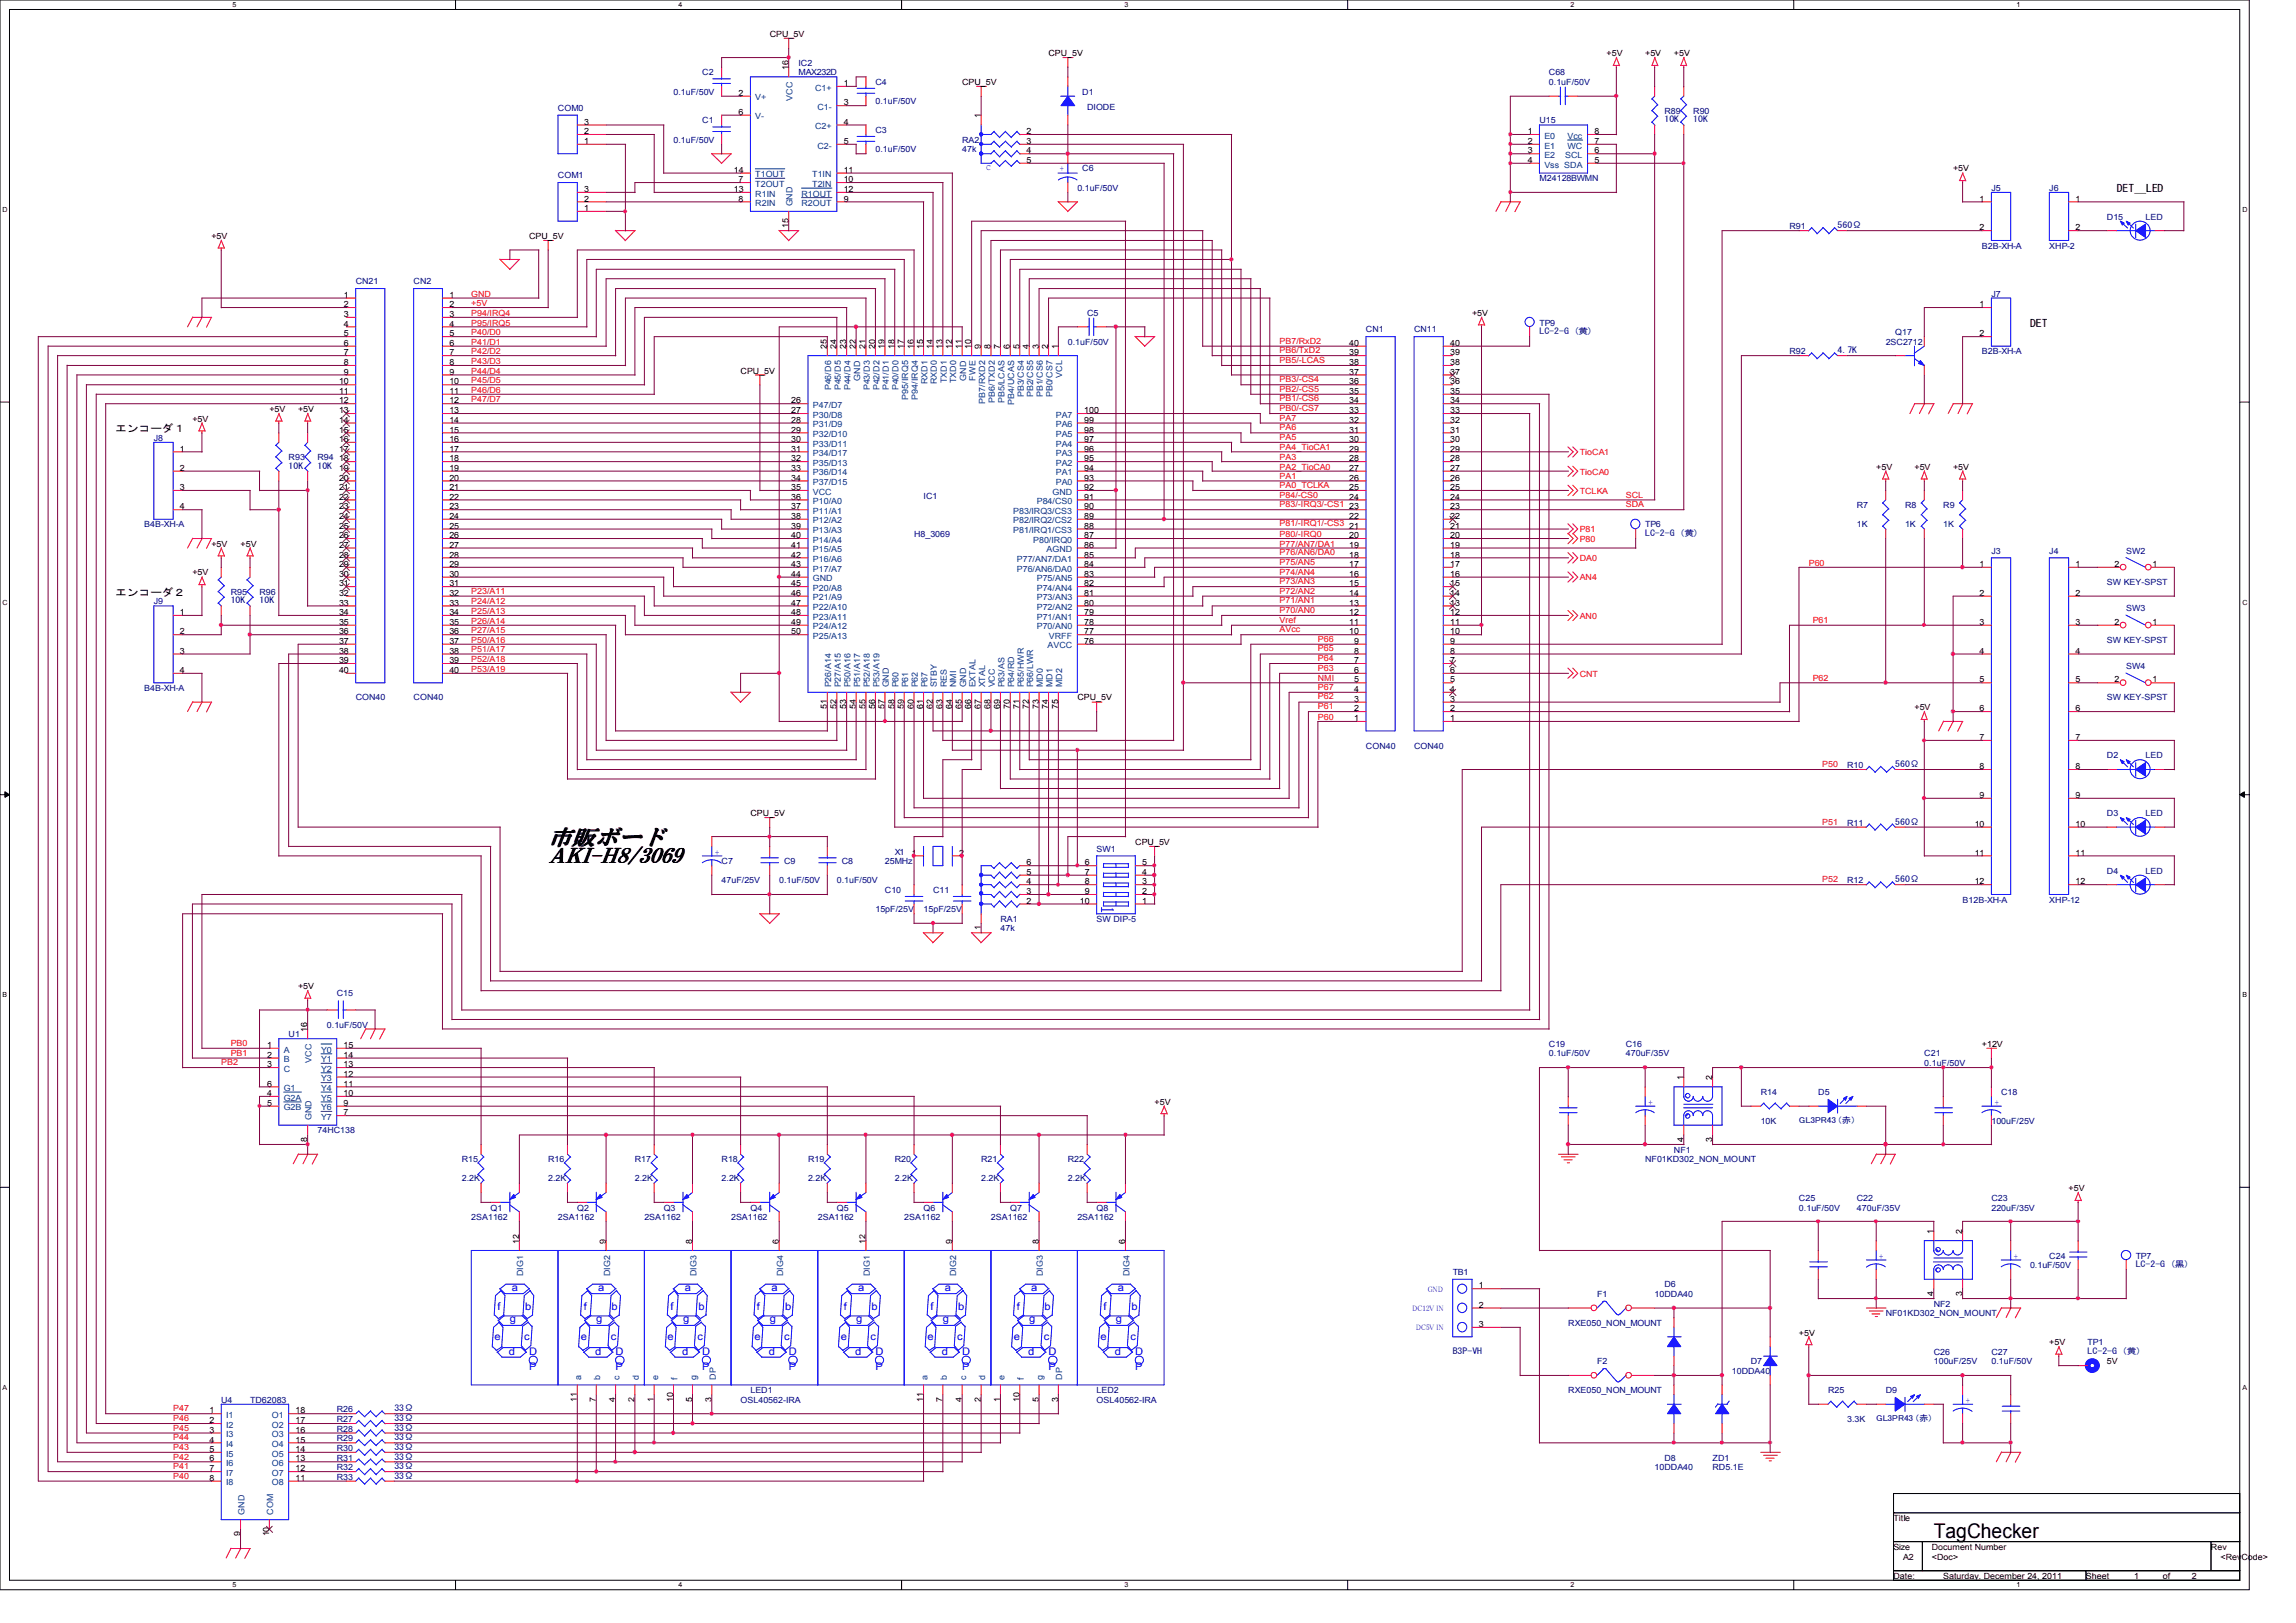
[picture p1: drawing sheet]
<svg xmlns="http://www.w3.org/2000/svg" width="297mm" height="210mm" viewBox="0 0 297 210" stroke-linecap="round" stroke-linejoin="round" font-family="sans-serif">
<defs><g id="words">
<g font-size="2.8">
<text x="71" y="111.6">AKI-H8/3069</text>
<text x="71" y="109.3">市販ボード</text>
</g>
<text font-size="2.6" x="250.1" y="199">TagChecker</text>
<g font-size="1.4">
<text x="273.8" y="24.8">DET＿LED</text>
<text x="262.6" y="42.2">DET</text>
<text x="14.9" y="55.9">エンコーダ１</text>
<text x="14.9" y="77.1">エンコーダ２</text>
</g>
<g font-size="1.4" fill="#00f">
<text x="66.2" y="167.1">a</text>
<text x="77.4" y="167.1">a</text>
<text x="88.6" y="167.1">a</text>
<text x="99.8" y="167.1">a</text>
<text x="111" y="167.1">a</text>
<text x="122.2" y="167.1">a</text>
<text x="133.4" y="167.1">a</text>
<text x="144.6" y="167.1">a</text>
<text x="64" y="173.4">e</text>
<text x="64.3" y="169.5">f</text>
<text x="66" y="171.1">g</text>
<text x="67.8" y="173.4">c</text>
<text x="67.9" y="169.5">b</text>
<text x="75.1" y="173.4">e</text>
<text x="75.5" y="169.5">f</text>
<text x="77.1" y="171.1">g</text>
<text x="79" y="173.4">c</text>
<text x="79.1" y="169.5">b</text>
<text x="86.4" y="173.4">e</text>
<text x="86.7" y="169.5">f</text>
<text x="88.4" y="171.1">g</text>
<text x="90.2" y="173.4">c</text>
<text x="90.3" y="169.5">b</text>
<text x="97.6" y="173.4">e</text>
<text x="97.9" y="169.5">f</text>
<text x="99.6" y="171.1">g</text>
<text x="101.4" y="173.4">c</text>
<text x="101.6" y="169.5">b</text>
<text x="108.8" y="173.4">e</text>
<text x="109.1" y="169.5">f</text>
<text x="110.7" y="171.1">g</text>
<text x="112.6" y="173.4">c</text>
<text x="112.7" y="169.5">b</text>
<text x="120" y="173.4">e</text>
<text x="120.4" y="169.5">f</text>
<text x="122" y="171.1">g</text>
<text x="123.8" y="173.4">c</text>
<text x="124" y="169.5">b</text>
<text x="131.1" y="173.4">e</text>
<text x="131.5" y="169.5">f</text>
<text x="133.1" y="171.1">g</text>
<text x="135" y="173.4">c</text>
<text x="135.1" y="169.5">b</text>
<text x="142.4" y="173.4">e</text>
<text x="142.7" y="169.5">f</text>
<text x="144.4" y="171.1">g</text>
<text x="146.2" y="173.4">c</text>
<text x="146.3" y="169.5">b</text>
<text x="65.8" y="175.3">d</text>
<text x="68.5" y="175.3">D</text>
<text x="68.5" y="177.2">P</text>
<text x="77" y="175.3">d</text>
<text x="79.6" y="175.3">D</text>
<text x="79.6" y="177.2">P</text>
<text x="88.2" y="175.3">d</text>
<text x="90.8" y="175.3">D</text>
<text x="90.8" y="177.2">P</text>
<text x="99.4" y="175.3">d</text>
<text x="102" y="175.3">D</text>
<text x="102" y="177.2">P</text>
<text x="110.6" y="175.3">d</text>
<text x="113.2" y="175.3">D</text>
<text x="113.2" y="177.2">P</text>
<text x="121.8" y="175.3">d</text>
<text x="124.5" y="175.3">D</text>
<text x="124.5" y="177.2">P</text>
<text x="133" y="175.3">d</text>
<text x="135.6" y="175.3">D</text>
<text x="135.6" y="177.2">P</text>
<text x="144.2" y="175.3">d</text>
<text x="146.9" y="175.3">D</text>
<text x="146.9" y="177.2">P</text>
</g>
<g font-size="1.1">
<text x="99.6" y="4.8">CPU_5V</text>
<text x="102" y="9.1" transform="rotate(-90 102 9.1)">16</text>
<text x="109.1" y="11.1">1</text>
<text x="124.5" y="11">CPU_5V</text>
<text x="135.6" y="7.3">CPU_5V</text>
<text x="207.8" y="7.3">+5V</text>
<text x="212.8" y="7.3">+5V</text>
<text x="216.5" y="7.3">+5V</text>
<text x="75.6" y="17.4">2</text>
<text x="75.6" y="16.1">3</text>
<text x="95.5" y="12.4">2</text>
<text x="95.5" y="14.9">6</text>
<text x="109.1" y="13.6">3</text>
<text x="109.1" y="16.1">4</text>
<text x="126.9" y="15.3" transform="rotate(-90 126.9 15.3)">1</text>
<text x="132.8" y="17.4">2</text>
<text x="197.6" y="17.4">1</text>
<text x="206.2" y="17.4">8</text>
<text x="75.6" y="18.6">1</text>
<text x="94.9" y="22.4">14</text>
<text x="95.5" y="23.6">7</text>
<text x="109.1" y="18.6">5</text>
<text x="109.1" y="22.4">11</text>
<text x="109.1" y="23.6">10</text>
<text x="132.8" y="18.6">3</text>
<text x="132.8" y="19.9">4</text>
<text x="132.8" y="21.1">5</text>
<text x="197.6" y="18.6">2</text>
<text x="197.6" y="19.9">3</text>
<text x="197.6" y="21.1">4</text>
<text x="206.2" y="21.1">5</text>
<text x="206.2" y="19.9">6</text>
<text x="206.2" y="18.6">7</text>
<text x="252.6" y="22.2">+5V</text>
<text x="75.6" y="27.3">1</text>
<text x="75.6" y="26.1">2</text>
<text x="75.6" y="24.9">3</text>
<text x="94.9" y="24.9">13</text>
<text x="95.5" y="26.1">8</text>
<text x="102" y="29.5" transform="rotate(-90 102 29.5)">15</text>
<text x="109.1" y="24.9">12</text>
<text x="109.1" y="26.1">9</text>
<text x="256.1" y="26.1">1</text>
<text x="256.1" y="29.8">2</text>
<text x="268.5" y="26.1">1</text>
<text x="268.5" y="29.8">2</text>
<text x="27.3" y="30.9">+5V</text>
<text x="68.5" y="30.9">CPU_5V</text>
<text x="44.5" y="38.5">1</text>
<text x="44.5" y="39.8">2</text>
<text x="44.5" y="41">3</text>
<text x="58.1" y="38.5">1</text>
<text x="58.1" y="39.8">2</text>
<text x="58.1" y="41">3</text>
<text x="190.4" y="40.9">+5V</text>
<text x="256.1" y="39.8">1</text>
<text x="44.5" y="42.2">4</text>
<text x="44.5" y="43.5">5</text>
<text x="44.5" y="44.7">6</text>
<text x="44.5" y="46">7</text>
<text x="44.5" y="47.2">8</text>
<text x="58.1" y="42.2">4</text>
<text x="58.1" y="43.5">5</text>
<text x="58.1" y="44.7">6</text>
<text x="58.1" y="46">7</text>
<text x="58.1" y="47.2">8</text>
<text x="107" y="45.1" transform="rotate(-90 107 45.1)">25</text>
<text x="108.2" y="45.1" transform="rotate(-90 108.2 45.1)">24</text>
<text x="109.5" y="45.1" transform="rotate(-90 109.5 45.1)">23</text>
<text x="110.7" y="45.1" transform="rotate(-90 110.7 45.1)">22</text>
<text x="112" y="45.1" transform="rotate(-90 112 45.1)">21</text>
<text x="113.2" y="45.1" transform="rotate(-90 113.2 45.1)">20</text>
<text x="114.4" y="45.1" transform="rotate(-90 114.4 45.1)">19</text>
<text x="115.7" y="45.1" transform="rotate(-90 115.7 45.1)">18</text>
<text x="116.9" y="45.1" transform="rotate(-90 116.9 45.1)">17</text>
<text x="118.2" y="45.1" transform="rotate(-90 118.2 45.1)">16</text>
<text x="119.4" y="45.1" transform="rotate(-90 119.4 45.1)">15</text>
<text x="120.6" y="45.1" transform="rotate(-90 120.6 45.1)">14</text>
<text x="121.9" y="45.1" transform="rotate(-90 121.9 45.1)">13</text>
<text x="123.1" y="45.1" transform="rotate(-90 123.1 45.1)">12</text>
<text x="124.4" y="45.1" transform="rotate(-90 124.4 45.1)">11</text>
<text x="125.6" y="45.1" transform="rotate(-90 125.6 45.1)">10</text>
<text x="126.9" y="45.1" transform="rotate(-90 126.9 45.1)">9</text>
<text x="128.1" y="45.1" transform="rotate(-90 128.1 45.1)">8</text>
<text x="129.4" y="45.1" transform="rotate(-90 129.4 45.1)">7</text>
<text x="130.6" y="45.1" transform="rotate(-90 130.6 45.1)">6</text>
<text x="131.9" y="45.1" transform="rotate(-90 131.9 45.1)">5</text>
<text x="133.1" y="45.1" transform="rotate(-90 133.1 45.1)">4</text>
<text x="134.4" y="45.1" transform="rotate(-90 134.4 45.1)">3</text>
<text x="135.6" y="45.1" transform="rotate(-90 135.6 45.1)">2</text>
<text x="136.9" y="45.1" transform="rotate(-90 136.9 45.1)">1</text>
<text x="174.5" y="47.2">38</text>
<text x="174.5" y="46">39</text>
<text x="174.5" y="44.7">40</text>
<text x="187.6" y="47.2">38</text>
<text x="187.6" y="46">39</text>
<text x="187.6" y="44.7">40</text>
<text x="256.1" y="43.5">2</text>
<text x="34.8" y="53.3">+5V</text>
<text x="38.6" y="53.3">+5V</text>
<text x="43.9" y="49.7">10</text>
<text x="43.9" y="51">11</text>
<text x="43.9" y="52.2">12</text>
<text x="43.9" y="53.5">13</text>
<text x="44.5" y="48.5">9</text>
<text x="58.1" y="48.5">9</text>
<text x="58.1" y="49.7">10</text>
<text x="58.1" y="51">11</text>
<text x="58.1" y="52.2">12</text>
<text x="58.1" y="53.5">13</text>
<text x="95.8" y="48.3">CPU_5V</text>
<text x="102.4" y="52.2">26</text>
<text x="102.4" y="53.5">27</text>
<text x="140.2" y="53.5">100</text>
<text x="174.5" y="53.5">33</text>
<text x="174.5" y="52.2">34</text>
<text x="174.5" y="51">35</text>
<text x="174.5" y="49.7">36</text>
<text x="174.5" y="48.5">37</text>
<text x="187.6" y="53.5">33</text>
<text x="187.6" y="52.2">34</text>
<text x="187.6" y="51">35</text>
<text x="187.6" y="49.7">36</text>
<text x="187.6" y="48.5">37</text>
<text x="23.3" y="58.4">1</text>
<text x="24.9" y="54.6">+5V</text>
<text x="43.9" y="54.7">14</text>
<text x="43.9" y="56">15</text>
<text x="43.9" y="57.2">16</text>
<text x="43.9" y="58.4">17</text>
<text x="43.9" y="59.7">18</text>
<text x="58.1" y="54.7">14</text>
<text x="58.1" y="56">15</text>
<text x="58.1" y="57.2">16</text>
<text x="58.1" y="58.4">17</text>
<text x="58.1" y="59.7">18</text>
<text x="102.4" y="54.7">28</text>
<text x="102.4" y="56">29</text>
<text x="102.4" y="57.2">30</text>
<text x="102.4" y="58.4">31</text>
<text x="102.4" y="59.7">32</text>
<text x="140.2" y="59.7">95</text>
<text x="140.2" y="58.4">96</text>
<text x="140.2" y="57.2">97</text>
<text x="140.2" y="56">98</text>
<text x="140.2" y="54.7">99</text>
<text x="174.5" y="59.7">28</text>
<text x="174.5" y="58.4">29</text>
<text x="174.5" y="57.2">30</text>
<text x="174.5" y="56">31</text>
<text x="174.5" y="54.7">32</text>
<text x="187.6" y="59.7">28</text>
<text x="187.6" y="58.4">29</text>
<text x="187.6" y="57.2">30</text>
<text x="187.6" y="56">31</text>
<text x="187.6" y="54.7">32</text>
<text x="23.3" y="60.9">2</text>
<text x="23.3" y="63.4">3</text>
<text x="23.3" y="65.9">4</text>
<text x="43.9" y="60.9">19</text>
<text x="43.9" y="62.2">20</text>
<text x="43.9" y="63.4">21</text>
<text x="43.9" y="64.6">22</text>
<text x="43.9" y="65.9">23</text>
<text x="58.1" y="60.9">19</text>
<text x="58.1" y="62.2">20</text>
<text x="58.1" y="63.4">21</text>
<text x="58.1" y="64.6">22</text>
<text x="58.1" y="65.9">23</text>
<text x="102.4" y="60.9">33</text>
<text x="102.4" y="62.2">34</text>
<text x="102.4" y="63.4">35</text>
<text x="102.4" y="64.6">36</text>
<text x="102.4" y="65.9">37</text>
<text x="140.2" y="65.9">90</text>
<text x="140.2" y="64.6">91</text>
<text x="140.2" y="63.4">92</text>
<text x="140.2" y="62.2">93</text>
<text x="140.2" y="60.9">94</text>
<text x="174.5" y="65.9">23</text>
<text x="174.5" y="64.6">24</text>
<text x="174.5" y="63.4">25</text>
<text x="174.5" y="62.2">26</text>
<text x="174.5" y="60.9">27</text>
<text x="187.6" y="65.9">23</text>
<text x="187.6" y="64.6">24</text>
<text x="187.6" y="63.4">25</text>
<text x="187.6" y="62.2">26</text>
<text x="187.6" y="60.9">27</text>
<text x="242.7" y="60.8">+5V</text>
<text x="247.6" y="60.8">+5V</text>
<text x="252.6" y="60.8">+5V</text>
<text x="27.3" y="70.7">+5V</text>
<text x="31.1" y="70.7">+5V</text>
<text x="43.9" y="67.1">24</text>
<text x="43.9" y="68.4">25</text>
<text x="43.9" y="69.6">26</text>
<text x="43.9" y="70.9">27</text>
<text x="58.1" y="67.1">24</text>
<text x="58.1" y="68.4">25</text>
<text x="58.1" y="69.6">26</text>
<text x="58.1" y="70.9">27</text>
<text x="102.4" y="67.1">38</text>
<text x="102.4" y="68.4">39</text>
<text x="102.4" y="69.6">40</text>
<text x="102.4" y="70.9">41</text>
<text x="140.2" y="70.9">86</text>
<text x="140.2" y="69.6">87</text>
<text x="140.2" y="68.4">88</text>
<text x="140.2" y="67.1">89</text>
<text x="174.5" y="70.9">19</text>
<text x="174.5" y="69.6">20</text>
<text x="174.5" y="68.4">21</text>
<text x="174.5" y="67.1">22</text>
<text x="187.6" y="70.9">19</text>
<text x="187.6" y="69.6">20</text>
<text x="187.6" y="68.4">21</text>
<text x="187.6" y="67.1">22</text>
<text x="24.9" y="74.5">+5V</text>
<text x="43.9" y="72.1">28</text>
<text x="43.9" y="73.4">29</text>
<text x="43.9" y="74.6">30</text>
<text x="43.9" y="75.9">31</text>
<text x="43.9" y="77.1">32</text>
<text x="58.1" y="72.1">28</text>
<text x="58.1" y="73.4">29</text>
<text x="58.1" y="74.6">30</text>
<text x="58.1" y="75.9">31</text>
<text x="58.1" y="77.1">32</text>
<text x="102.4" y="72.1">42</text>
<text x="102.4" y="73.4">43</text>
<text x="102.4" y="74.6">44</text>
<text x="102.4" y="75.9">45</text>
<text x="102.4" y="77.1">46</text>
<text x="140.2" y="77.1">81</text>
<text x="140.2" y="75.9">82</text>
<text x="140.2" y="74.6">83</text>
<text x="140.2" y="73.4">84</text>
<text x="140.2" y="72.1">85</text>
<text x="174.5" y="77.1">14</text>
<text x="174.5" y="75.9">15</text>
<text x="174.5" y="74.6">16</text>
<text x="174.5" y="73.4">17</text>
<text x="174.5" y="72.1">18</text>
<text x="187.6" y="77.1">14</text>
<text x="187.6" y="75.9">15</text>
<text x="187.6" y="74.6">16</text>
<text x="187.6" y="73.4">17</text>
<text x="187.6" y="72.1">18</text>
<text x="256.1" y="73.4">1</text>
<text x="256.1" y="77.1">2</text>
<text x="268.5" y="73.4">1</text>
<text x="268.5" y="77.1">2</text>
<text x="273.5" y="73.4">2</text>
<text x="278.4" y="73.4">1</text>
<text x="23.3" y="79.6">1</text>
<text x="23.3" y="82.1">2</text>
<text x="43.9" y="78.4">33</text>
<text x="43.9" y="79.6">34</text>
<text x="43.9" y="80.9">35</text>
<text x="43.9" y="82.1">36</text>
<text x="43.9" y="83.3">37</text>
<text x="58.1" y="78.4">33</text>
<text x="58.1" y="79.6">34</text>
<text x="58.1" y="80.9">35</text>
<text x="58.1" y="82.1">36</text>
<text x="58.1" y="83.3">37</text>
<text x="102.4" y="78.4">47</text>
<text x="102.4" y="79.6">48</text>
<text x="102.4" y="80.9">49</text>
<text x="102.4" y="82.1">50</text>
<text x="140.2" y="83.3">76</text>
<text x="140.2" y="82.1">77</text>
<text x="140.2" y="80.9">78</text>
<text x="140.2" y="79.6">79</text>
<text x="140.2" y="78.4">80</text>
<text x="174.5" y="82.1">10</text>
<text x="174.5" y="80.9">11</text>
<text x="174.5" y="79.6">12</text>
<text x="174.5" y="78.4">13</text>
<text x="175.2" y="83.3">9</text>
<text x="187.6" y="83.3">9</text>
<text x="187.6" y="82.1">10</text>
<text x="187.6" y="80.9">11</text>
<text x="187.6" y="79.6">12</text>
<text x="187.6" y="78.4">13</text>
<text x="256.1" y="80.9">3</text>
<text x="268.5" y="80.9">3</text>
<text x="273.5" y="80.9">2</text>
<text x="278.4" y="80.9">1</text>
<text x="23.3" y="84.6">3</text>
<text x="23.3" y="87.1">4</text>
<text x="43.9" y="84.6">38</text>
<text x="43.9" y="85.8">39</text>
<text x="43.9" y="87.1">40</text>
<text x="58.1" y="84.6">38</text>
<text x="58.1" y="85.8">39</text>
<text x="58.1" y="87.1">40</text>
<text x="175.2" y="89.5">4</text>
<text x="175.2" y="88.3">5</text>
<text x="175.2" y="87.1">6</text>
<text x="175.2" y="85.8">7</text>
<text x="175.2" y="84.6">8</text>
<text x="187.6" y="89.5">4</text>
<text x="187.6" y="88.3">5</text>
<text x="187.6" y="87.1">6</text>
<text x="187.6" y="85.8">7</text>
<text x="187.6" y="84.6">8</text>
<text x="256.1" y="84.6">4</text>
<text x="256.1" y="88.3">5</text>
<text x="268.5" y="84.6">4</text>
<text x="268.5" y="88.3">5</text>
<text x="273.5" y="88.3">2</text>
<text x="278.4" y="88.3">1</text>
<text x="107" y="91.7" transform="rotate(-90 107 91.7)">51</text>
<text x="108.2" y="91.7" transform="rotate(-90 108.2 91.7)">52</text>
<text x="109.5" y="91.7" transform="rotate(-90 109.5 91.7)">53</text>
<text x="110.7" y="91.7" transform="rotate(-90 110.7 91.7)">54</text>
<text x="112" y="91.7" transform="rotate(-90 112 91.7)">55</text>
<text x="113.2" y="91.7" transform="rotate(-90 113.2 91.7)">56</text>
<text x="114.4" y="91.7" transform="rotate(-90 114.4 91.7)">57</text>
<text x="115.7" y="91.7" transform="rotate(-90 115.7 91.7)">58</text>
<text x="116.9" y="91.7" transform="rotate(-90 116.9 91.7)">59</text>
<text x="118.2" y="91.7" transform="rotate(-90 118.2 91.7)">60</text>
<text x="119.4" y="91.7" transform="rotate(-90 119.4 91.7)">61</text>
<text x="120.6" y="91.7" transform="rotate(-90 120.6 91.7)">62</text>
<text x="121.9" y="91.7" transform="rotate(-90 121.9 91.7)">63</text>
<text x="123.1" y="91.7" transform="rotate(-90 123.1 91.7)">64</text>
<text x="124.4" y="91.7" transform="rotate(-90 124.4 91.7)">65</text>
<text x="125.6" y="91.7" transform="rotate(-90 125.6 91.7)">66</text>
<text x="126.9" y="91.7" transform="rotate(-90 126.9 91.7)">67</text>
<text x="128.1" y="91.7" transform="rotate(-90 128.1 91.7)">68</text>
<text x="129.4" y="91.7" transform="rotate(-90 129.4 91.7)">69</text>
<text x="130.6" y="91.7" transform="rotate(-90 130.6 91.7)">70</text>
<text x="131.9" y="91.7" transform="rotate(-90 131.9 91.7)">71</text>
<text x="133.1" y="91.7" transform="rotate(-90 133.1 91.7)">72</text>
<text x="134.4" y="91.7" transform="rotate(-90 134.4 91.7)">73</text>
<text x="135.6" y="91.7" transform="rotate(-90 135.6 91.7)">74</text>
<text x="136.9" y="91.7" transform="rotate(-90 136.9 91.7)">75</text>
<text x="139.4" y="90.6">CPU_5V</text>
<text x="175.2" y="93.3">1</text>
<text x="175.2" y="92">2</text>
<text x="175.2" y="90.8">3</text>
<text x="187.6" y="93.3">1</text>
<text x="187.6" y="92">2</text>
<text x="187.6" y="90.8">3</text>
<text x="247.6" y="91.9">+5V</text>
<text x="256.1" y="92">6</text>
<text x="256.1" y="95.8">7</text>
<text x="268.5" y="92">6</text>
<text x="268.5" y="95.8">7</text>
<text x="256.1" y="99.5">8</text>
<text x="268.5" y="99.5">8</text>
<text x="97.1" y="105.6">CPU_5V</text>
<text x="255.4" y="107">10</text>
<text x="256.1" y="103.3">9</text>
<text x="268.5" y="103.3">9</text>
<text x="268.5" y="107">10</text>
<text x="117.9" y="110.7">1</text>
<text x="124.1" y="110.7">2</text>
<text x="132.8" y="113.2">5</text>
<text x="132.8" y="112">6</text>
<text x="140.3" y="113.2">7</text>
<text x="140.3" y="112">6</text>
<text x="146.9" y="109.3">CPU_5V</text>
<text x="147.7" y="113.2">4</text>
<text x="147.7" y="112">5</text>
<text x="255.4" y="110.7">11</text>
<text x="268.5" y="110.7">11</text>
<text x="132.8" y="116.9">2</text>
<text x="132.8" y="115.7">3</text>
<text x="132.8" y="114.4">4</text>
<text x="139.7" y="116.9">10</text>
<text x="140.3" y="115.7">9</text>
<text x="140.3" y="114.4">8</text>
<text x="147.7" y="116.9">1</text>
<text x="147.7" y="115.7">2</text>
<text x="147.7" y="114.4">3</text>
<text x="255.4" y="114.4">12</text>
<text x="268.5" y="114.4">12</text>
<text x="126.9" y="120.4" transform="rotate(-90 126.9 120.4)">1</text>
<text x="38.6" y="128">+5V</text>
<text x="34.5" y="135.6">1</text>
<text x="34.5" y="136.9">2</text>
<text x="39.8" y="133.5" transform="rotate(-90 39.8 133.5)">16</text>
<text x="44.4" y="135.6">15</text>
<text x="44.4" y="136.9">14</text>
<text x="256.4" y="135.5">+12V</text>
<text x="34.5" y="138.1">3</text>
<text x="34.5" y="143.1">5</text>
<text x="34.5" y="141.8">4</text>
<text x="34.5" y="140.6">6</text>
<text x="44.4" y="138.1">13</text>
<text x="44.4" y="139.3">12</text>
<text x="44.4" y="140.6">11</text>
<text x="44.4" y="141.8">10</text>
<text x="44.4" y="143.1">9</text>
<text x="149.4" y="142.9">+5V</text>
<text x="217.8" y="139.7" transform="rotate(-90 217.8 139.7)">1</text>
<text x="221.5" y="139.7" transform="rotate(-90 221.5 139.7)">2</text>
<text x="39.8" y="147.7" transform="rotate(-90 39.8 147.7)">8</text>
<text x="44.4" y="144.3">7</text>
<text x="217.8" y="147.7" transform="rotate(-90 217.8 147.7)">4</text>
<text x="221.5" y="147.7" transform="rotate(-90 221.5 147.7)">3</text>
<text x="267.6" y="154.1">+5V</text>
<text x="67.1" y="160.9" transform="rotate(-90 67.1 160.9)">12</text>
<text x="78.4" y="160.9" transform="rotate(-90 78.4 160.9)">9</text>
<text x="89.5" y="160.9" transform="rotate(-90 89.5 160.9)">8</text>
<text x="100.8" y="160.9" transform="rotate(-90 100.8 160.9)">6</text>
<text x="112" y="160.9" transform="rotate(-90 112 160.9)">12</text>
<text x="123.1" y="160.9" transform="rotate(-90 123.1 160.9)">9</text>
<text x="134.4" y="160.9" transform="rotate(-90 134.4 160.9)">8</text>
<text x="145.5" y="160.9" transform="rotate(-90 145.5 160.9)">6</text>
<text x="250.1" y="159.6" transform="rotate(-90 250.1 159.6)">1</text>
<text x="253.8" y="159.6" transform="rotate(-90 253.8 159.6)">2</text>
<text x="191.3" y="166.7">1</text>
<text x="250.1" y="167.7" transform="rotate(-90 250.1 167.7)">4</text>
<text x="253.8" y="167.7" transform="rotate(-90 253.8 167.7)">3</text>
<text x="191.3" y="169.2">2</text>
<text x="191.3" y="171.7">3</text>
<text x="232.7" y="172.8">+5V</text>
<text x="265.1" y="174">+5V</text>
<text x="272.5" y="176.5">5V</text>
<text x="27.1" y="182.9">1</text>
<text x="27.1" y="184.1">2</text>
<text x="27.1" y="185.4">3</text>
<text x="38.2" y="182.9">18</text>
<text x="38.2" y="185.4">16</text>
<text x="38.2" y="184.1">17</text>
<text x="74.6" y="181.4" transform="rotate(-90 74.6 181.4)">11</text>
<text x="77.1" y="181.4" transform="rotate(-90 77.1 181.4)">7</text>
<text x="79.6" y="181.4" transform="rotate(-90 79.6 181.4)">4</text>
<text x="82.1" y="181.4" transform="rotate(-90 82.1 181.4)">2</text>
<text x="84.6" y="181.4" transform="rotate(-90 84.6 181.4)">1</text>
<text x="87.1" y="181.4" transform="rotate(-90 87.1 181.4)">10</text>
<text x="89.5" y="181.4" transform="rotate(-90 89.5 181.4)">5</text>
<text x="92" y="181.4" transform="rotate(-90 92 181.4)">3</text>
<text x="119.4" y="181.4" transform="rotate(-90 119.4 181.4)">11</text>
<text x="121.9" y="181.4" transform="rotate(-90 121.9 181.4)">7</text>
<text x="124.4" y="181.4" transform="rotate(-90 124.4 181.4)">4</text>
<text x="126.9" y="181.4" transform="rotate(-90 126.9 181.4)">2</text>
<text x="129.4" y="181.4" transform="rotate(-90 129.4 181.4)">1</text>
<text x="131.9" y="181.4" transform="rotate(-90 131.9 181.4)">10</text>
<text x="134.4" y="181.4" transform="rotate(-90 134.4 181.4)">5</text>
<text x="136.9" y="181.4" transform="rotate(-90 136.9 181.4)">3</text>
<text x="27.1" y="186.6">4</text>
<text x="27.1" y="187.9">5</text>
<text x="27.1" y="189.1">6</text>
<text x="27.1" y="190.4">7</text>
<text x="27.1" y="191.6">8</text>
<text x="38.2" y="191.6">11</text>
<text x="38.2" y="190.4">12</text>
<text x="38.2" y="189.1">13</text>
<text x="38.2" y="187.9">14</text>
<text x="38.2" y="186.6">15</text>
<text x="244.9" y="196.8">Title</text>
<text x="31.1" y="198.8" transform="rotate(-90 31.1 198.8)">9</text>
<text x="34.8" y="198.8" transform="rotate(-90 34.8 198.8)">10</text>
<text x="244.9" y="200.5">Size</text>
<text x="246.2" y="201.8">A2</text>
<text x="249.9" y="200.5">Document Number</text>
<text x="249.9" y="201.8">&lt;Doc&gt;</text>
<text x="286" y="200.5">Rev</text>
<text x="287.2" y="201.8">&lt;RevCode&gt;</text>
<text x="244.9" y="204.3">Date:</text>
<text x="251.4" y="204.3">Saturday, December 24, 2011</text>
<text x="269.8" y="204.3">Sheet</text>
<text x="276.1" y="204.3">1</text>
<text x="279.8" y="204.3">of</text>
<text x="283.5" y="204.3">2</text>
</g>
<g font-size="1.1" fill="#000080">
<text x="90.8" y="9.7">C2</text>
<text x="103.3" y="8.5">IC2</text>
<text x="103.3" y="9.7">MAX232D</text>
<text x="113.2" y="11">C4</text>
<text x="200.4" y="9.7">C68</text>
<text x="200.4" y="11">0.1uF/50V</text>
<text x="72.2" y="14.4">COM0</text>
<text x="87.1" y="12.2">0.1uF/50V</text>
<text x="90.8" y="16">C1</text>
<text x="113.2" y="17.2">C3</text>
<text x="113.2" y="13.5">0.1uF/50V</text>
<text x="140" y="12.2">D1</text>
<text x="140.6" y="14.2">DIODE</text>
<text x="199.1" y="16">U15</text>
<text x="215.3" y="14.7">R89</text>
<text x="215.3" y="15.8">10K</text>
<text x="219" y="14.7">R90</text>
<text x="219" y="15.8">10K</text>
<text x="72.2" y="23.1">COM1</text>
<text x="87.1" y="18.5">0.1uF/50V</text>
<text x="113.2" y="19.7">0.1uF/50V</text>
<text x="124.5" y="18.5">RA2</text>
<text x="124.5" y="19.7">47k</text>
<text x="140" y="22.2">C6</text>
<text x="199.1" y="23.5">M24128BWMN</text>
<text x="139.4" y="24.7">0.1uF/50V</text>
<text x="231.5" y="29.7">R91</text>
<text x="237.7" y="29.5">560Ω</text>
<text x="257.6" y="24.7">J5</text>
<text x="265.1" y="24.7">J6</text>
<text x="272.5" y="28.4">D15</text>
<text x="277.5" y="28.4">LED</text>
<text x="256.4" y="32.2">B2B-XH-A</text>
<text x="265.1" y="32.2">XHP-2</text>
<text x="46" y="36.7">CN21</text>
<text x="53.5" y="36.7">CN2</text>
<text x="140.6" y="40.9">C5</text>
<text x="257.6" y="38.4">J7</text>
<text x="138.1" y="44.6">0.1uF/50V</text>
<text x="176.7" y="43">CN1</text>
<text x="182.9" y="43">CN11</text>
<text x="199.1" y="42.1">TP9</text>
<text x="199.1" y="43.2">LC-2-G (黄)</text>
<text x="231.5" y="45.8">R92</text>
<text x="237.7" y="45.7">4.7K</text>
<text x="243.9" y="44.6">2SC2712</text>
<text x="245.2" y="43.3">Q17</text>
<text x="256.4" y="45.8">B2B-XH-A</text>
<text x="19.9" y="57.1">J8</text>
<text x="37.3" y="59.5">R93</text>
<text x="41.1" y="59.5">R94</text>
<text x="37.3" y="60.7">10K</text>
<text x="41.1" y="60.7">10K</text>
<text x="119.5" y="64.5">IC1</text>
<text x="240.2" y="65.7">R7</text>
<text x="246.4" y="65.7">R8</text>
<text x="251.4" y="65.7">R9</text>
<text x="18.7" y="68.2">B4B-XH-A</text>
<text x="118.2" y="69.5">H8_3069</text>
<text x="212.8" y="68.2">TP6</text>
<text x="212.8" y="69.4">LC-2-G (黄)</text>
<text x="240.2" y="68.2">1K</text>
<text x="246.4" y="68.2">1K</text>
<text x="251.4" y="68.2">1K</text>
<text x="257.6" y="71.6">J3</text>
<text x="265.1" y="71.6">J4</text>
<text x="275" y="71.6">SW2</text>
<text x="29.8" y="77">R95</text>
<text x="33.6" y="77">R96</text>
<text x="272.5" y="75.7">SW KEY-SPST</text>
<text x="19.9" y="78.2">J9</text>
<text x="29.8" y="78.1">10K</text>
<text x="33.6" y="78.1">10K</text>
<text x="272.5" y="83.2">SW KEY-SPST</text>
<text x="275" y="79.1">SW3</text>
<text x="18.7" y="89.4">B4B-XH-A</text>
<text x="275" y="86.5">SW4</text>
<text x="46" y="90.6">CON40</text>
<text x="53.5" y="90.6">CON40</text>
<text x="272.5" y="90.6">SW KEY-SPST</text>
<text x="176.7" y="96.9">CON40</text>
<text x="182.9" y="96.9">CON40</text>
<text x="238.9" y="99.4">R10</text>
<text x="245.2" y="99.2">560Ω</text>
<text x="272.5" y="98.1">D2</text>
<text x="277.5" y="98.1">LED</text>
<text x="238.9" y="106.8">R11</text>
<text x="245.2" y="106.7">560Ω</text>
<text x="272.5" y="105.6">D3</text>
<text x="277.5" y="105.6">LED</text>
<text x="93.3" y="111.8">C7</text>
<text x="101.4" y="111.8">C9</text>
<text x="108.9" y="111.8">C8</text>
<text x="114.5" y="111.8">25MHz</text>
<text x="115.7" y="110.6">X1</text>
<text x="141.9" y="110.2">SW1</text>
<text x="272.5" y="113.1">D4</text>
<text x="277.5" y="113.1">LED</text>
<text x="93.3" y="114.3">47uF/25V</text>
<text x="100.8" y="114.3">0.1uF/50V</text>
<text x="108.2" y="114.3">0.1uF/50V</text>
<text x="113.2" y="118">15pF/25V</text>
<text x="114.5" y="115.5">C10</text>
<text x="119.5" y="118">15pF/25V</text>
<text x="120.7" y="115.5">C11</text>
<text x="129.4" y="119.3">RA1</text>
<text x="141.9" y="119.3">SW DIP-5</text>
<text x="238.9" y="114.3">R12</text>
<text x="245.2" y="114.2">560Ω</text>
<text x="253.9" y="116.8">B12B-XH-A</text>
<text x="265.1" y="116.8">XHP-12</text>
<text x="129.4" y="120.5">47k</text>
<text x="43.6" y="128.9">C15</text>
<text x="37.3" y="134.2">U1</text>
<text x="42.3" y="133">0.1uF/50V</text>
<text x="200.4" y="135.5">C19</text>
<text x="200.4" y="136.7">0.1uF/50V</text>
<text x="210.3" y="135.5">C16</text>
<text x="210.3" y="136.7">470uF/35V</text>
<text x="248.9" y="136.7">C21</text>
<text x="248.9" y="138">0.1uF/50V</text>
<text x="227.8" y="141.7">R14</text>
<text x="235.2" y="141.7">D5</text>
<text x="258.9" y="141.7">C18</text>
<text x="41.1" y="146.6">74HC138</text>
<text x="216.5" y="149.1">NF1</text>
<text x="227.8" y="145.4">10K</text>
<text x="232.7" y="145.3">GL3PR43 (赤)</text>
<text x="257.6" y="145.4">100uF/25V</text>
<text x="59.7" y="150.4">R15</text>
<text x="59.7" y="152.9">2.2K</text>
<text x="70.9" y="150.4">R16</text>
<text x="70.9" y="152.9">2.2K</text>
<text x="82.1" y="150.4">R17</text>
<text x="82.1" y="152.9">2.2K</text>
<text x="93.3" y="150.4">R18</text>
<text x="93.3" y="152.9">2.2K</text>
<text x="104.5" y="150.4">R19</text>
<text x="104.5" y="152.9">2.2K</text>
<text x="115.7" y="150.4">R20</text>
<text x="115.7" y="152.9">2.2K</text>
<text x="126.9" y="150.4">R21</text>
<text x="126.9" y="152.9">2.2K</text>
<text x="138.1" y="150.4">R22</text>
<text x="138.1" y="152.9">2.2K</text>
<text x="212.8" y="150.4">NF01KD302_NON_MOUNT</text>
<text x="232.7" y="155.4">C25</text>
<text x="240.2" y="155.4">C22</text>
<text x="257.6" y="155.4">C23</text>
<text x="61" y="157.9">2SA1162</text>
<text x="63.5" y="156.6">Q1</text>
<text x="72.2" y="157.9">2SA1162</text>
<text x="74.7" y="156.6">Q2</text>
<text x="83.4" y="157.9">2SA1162</text>
<text x="85.9" y="156.6">Q3</text>
<text x="94.6" y="157.9">2SA1162</text>
<text x="97.1" y="156.6">Q4</text>
<text x="105.8" y="157.9">2SA1162</text>
<text x="108.2" y="156.6">Q5</text>
<text x="117" y="157.9">2SA1162</text>
<text x="119.5" y="156.6">Q6</text>
<text x="128.2" y="157.9">2SA1162</text>
<text x="130.7" y="156.6">Q7</text>
<text x="139.4" y="157.9">2SA1162</text>
<text x="141.9" y="156.6">Q8</text>
<text x="232.7" y="156.6">0.1uF/50V</text>
<text x="240.2" y="156.6">470uF/35V</text>
<text x="257.6" y="156.6">220uF/35V</text>
<text x="187.9" y="165">TB1</text>
<text x="206.6" y="167.8">F1</text>
<text x="214" y="167.8">10DDA40</text>
<text x="215.3" y="166.6">D6</text>
<text x="262.6" y="164.1">0.1uF/50V</text>
<text x="265.1" y="162.9">C24</text>
<text x="276.3" y="162.9">TP7</text>
<text x="276.3" y="164">LC-2-G (黒)</text>
<text x="202.9" y="171.5">RXE050_NON_MOUNT</text>
<text x="243.9" y="170.3">NF01KD302_NON_MOUNT</text>
<text x="250.1" y="169.1">NF2</text>
<text x="187.9" y="175.2">B3P-VH</text>
<text x="206.6" y="176.5">F2</text>
<text x="224" y="177.8">10DDA40</text>
<text x="226.5" y="176.5">D7</text>
<text x="250.1" y="175.3">C26</text>
<text x="250.1" y="176.5">100uF/25V</text>
<text x="257.6" y="175.3">C27</text>
<text x="257.6" y="176.5">0.1uF/50V</text>
<text x="270" y="174">TP1</text>
<text x="270" y="175.2">LC-2-G (黄)</text>
<text x="28.6" y="181.5">U4</text>
<text x="32.3" y="181.5">TD62083</text>
<text x="43.6" y="182.8">R26</text>
<text x="43.6" y="185.3">R28</text>
<text x="43.6" y="184">R27</text>
<text x="51" y="182.6">33Ω</text>
<text x="51" y="185.1">33Ω</text>
<text x="51" y="183.9">33Ω</text>
<text x="95.8" y="181.5">OSL40562-IRA</text>
<text x="97.1" y="180.3">LED1</text>
<text x="141.9" y="180.3">LED2</text>
<text x="141.9" y="181.5">OSL40562-IRA</text>
<text x="202.9" y="180.3">RXE050_NON_MOUNT</text>
<text x="236.5" y="180.3">R25</text>
<text x="238.9" y="184">3.3K</text>
<text x="242.7" y="183.9">GL3PR43 (赤)</text>
<text x="243.9" y="180.3">D9</text>
<text x="43.6" y="189">R31</text>
<text x="43.6" y="186.5">R29</text>
<text x="43.6" y="187.7">R30</text>
<text x="43.6" y="190.2">R32</text>
<text x="43.6" y="191.5">R33</text>
<text x="51" y="188.8">33Ω</text>
<text x="51" y="186.4">33Ω</text>
<text x="51" y="187.6">33Ω</text>
<text x="51" y="190.1">33Ω</text>
<text x="51" y="191.3">33Ω</text>
<text x="214" y="190.2">10DDA40</text>
<text x="215.3" y="189">D8</text>
<text x="221.5" y="189">ZD1</text>
<text x="221.5" y="190.2">RD5.1E</text>
</g>
<g font-size="1.1" fill="#004080">
<text x="105.5" y="11.7">C1+</text>
<text x="97.7" y="13">V+</text>
<text x="97.7" y="15.5">V-</text>
<text x="102.5" y="13" transform="rotate(-90 102.5 13)">VCC</text>
<text x="105.5" y="16.7">C2+</text>
<text x="105.7" y="14.2">C1-</text>
<text x="199.8" y="17.9">E0</text>
<text x="202.8" y="17.9">Vcc</text>
<text x="97.7" y="22.9">T1OUT</text>
<text x="105.1" y="22.9">T1IN</text>
<text x="105.7" y="19.2">C2-</text>
<text x="199.8" y="19.2">E1</text>
<text x="199.8" y="20.4">E2</text>
<text x="199.8" y="21.7">Vss SDA</text>
<text x="202.5" y="20.4">SCL</text>
<text x="202.8" y="19.2">WC</text>
<text x="97.7" y="24.2">T2OUT</text>
<text x="97.7" y="25.4">R1IN</text>
<text x="97.7" y="26.7">R2IN</text>
<text x="102.5" y="26.7" transform="rotate(-90 102.5 26.7)">GND</text>
<text x="103.7" y="25.4">R1OUT</text>
<text x="103.7" y="26.7">R2OUT</text>
<text x="105.1" y="24.2">T2IN</text>
<text x="105.2" y="52.8">P47/D7</text>
<text x="107.5" y="50.5" transform="rotate(-90 107.5 50.5)">P46/D6</text>
<text x="108.8" y="50.5" transform="rotate(-90 108.8 50.5)">P45/D5</text>
<text x="110" y="50.5" transform="rotate(-90 110 50.5)">P44/D4</text>
<text x="111.3" y="49.2" transform="rotate(-90 111.3 49.2)">GND</text>
<text x="112.5" y="50.5" transform="rotate(-90 112.5 50.5)">P43/D3</text>
<text x="113.8" y="50.5" transform="rotate(-90 113.8 50.5)">P42/D2</text>
<text x="115" y="50.5" transform="rotate(-90 115 50.5)">P41/D1</text>
<text x="116.2" y="50.5" transform="rotate(-90 116.2 50.5)">P40/D0</text>
<text x="117.5" y="51.7" transform="rotate(-90 117.5 51.7)">P95/IRQ5</text>
<text x="118.7" y="51.7" transform="rotate(-90 118.7 51.7)">P94/IRQ4</text>
<text x="120" y="49.7" transform="rotate(-90 120 49.7)">RXD1</text>
<text x="121.2" y="49.7" transform="rotate(-90 121.2 49.7)">RXD0</text>
<text x="122.5" y="49.6" transform="rotate(-90 122.5 49.6)">TXD1</text>
<text x="123.7" y="49.6" transform="rotate(-90 123.7 49.6)">TXD0</text>
<text x="125" y="49.2" transform="rotate(-90 125 49.2)">GND</text>
<text x="126.2" y="49.2" transform="rotate(-90 126.2 49.2)">FWE</text>
<text x="127.4" y="52.2" transform="rotate(-90 127.4 52.2)">PB7/RXD2</text>
<text x="128.7" y="52.1" transform="rotate(-90 128.7 52.1)">PB6/TXD2</text>
<text x="129.9" y="52.2" transform="rotate(-90 129.9 52.2)">PB5/LCAS</text>
<text x="131.2" y="52.4" transform="rotate(-90 131.2 52.4)">PB4/UCAS</text>
<text x="132.4" y="51.4" transform="rotate(-90 132.4 51.4)">PB3/CS4</text>
<text x="133.6" y="51.4" transform="rotate(-90 133.6 51.4)">PB2/CS5</text>
<text x="134.9" y="51.4" transform="rotate(-90 134.9 51.4)">PB1/CS6</text>
<text x="136.1" y="51.4" transform="rotate(-90 136.1 51.4)">PB0/CS7</text>
<text x="137.4" y="48.9" transform="rotate(-90 137.4 48.9)">VCL</text>
<text x="105.2" y="54.1">P30/D8</text>
<text x="105.2" y="55.3">P31/D9</text>
<text x="105.2" y="56.6">P32/D10</text>
<text x="105.2" y="57.8">P33/D11</text>
<text x="105.2" y="59">P34/D17</text>
<text x="136.6" y="59">PA3</text>
<text x="136.6" y="57.8">PA4</text>
<text x="136.6" y="56.6">PA5</text>
<text x="136.6" y="55.3">PA6</text>
<text x="136.6" y="54.1">PA7</text>
<text x="105.2" y="60.3">P35/D13</text>
<text x="105.2" y="61.5">P36/D14</text>
<text x="105.2" y="62.8">P37/D15</text>
<text x="105.2" y="64">VCC</text>
<text x="105.2" y="65.2">P10/A0</text>
<text x="134.1" y="65.2">P84/CS0</text>
<text x="136.1" y="64">GND</text>
<text x="136.6" y="62.8">PA0</text>
<text x="136.6" y="61.5">PA1</text>
<text x="136.6" y="60.3">PA2</text>
<text x="105.2" y="66.5">P11/A1</text>
<text x="105.2" y="67.7">P12/A2</text>
<text x="105.2" y="69">P13/A3</text>
<text x="105.2" y="70.2">P14/A4</text>
<text x="105.2" y="71.5">P15/A5</text>
<text x="131.1" y="69">P81/IRQ1/CS3</text>
<text x="131.1" y="67.7">P82/IRQ2/CS2</text>
<text x="131.1" y="66.5">P83/IRQ3/CS3</text>
<text x="133.6" y="70.2">P80/IRQ0</text>
<text x="135.4" y="71.5">AGND</text>
<text x="105.2" y="72.7">P16/A6</text>
<text x="105.2" y="74">P17/A7</text>
<text x="105.2" y="75.2">GND</text>
<text x="105.2" y="76.5">P20/A8</text>
<text x="105.2" y="77.7">P21/A9</text>
<text x="131.5" y="74">P76/AN6/DA0</text>
<text x="131.5" y="72.7">P77/AN7/DA1</text>
<text x="134.1" y="77.7">P73/AN3</text>
<text x="134.1" y="76.5">P74/AN4</text>
<text x="134.1" y="75.2">P75/AN5</text>
<text x="105.2" y="79">P22/A10</text>
<text x="105.2" y="80.2">P23/A11</text>
<text x="105.2" y="81.4">P24/A12</text>
<text x="105.2" y="82.7">P25/A13</text>
<text x="134.1" y="81.4">P70/AN0</text>
<text x="134.1" y="80.2">P71/AN1</text>
<text x="134.1" y="79">P72/AN2</text>
<text x="135.5" y="83.9">AVCC</text>
<text x="135.7" y="82.7">VRFF</text>
<text x="107.5" y="88.9" transform="rotate(-90 107.5 88.9)">P26/A14</text>
<text x="108.8" y="88.9" transform="rotate(-90 108.8 88.9)">P27/A15</text>
<text x="110" y="88.9" transform="rotate(-90 110 88.9)">P50/A16</text>
<text x="111.3" y="88.9" transform="rotate(-90 111.3 88.9)">P51/A17</text>
<text x="112.5" y="88.9" transform="rotate(-90 112.5 88.9)">P52/A18</text>
<text x="113.8" y="88.9" transform="rotate(-90 113.8 88.9)">P53/A19</text>
<text x="115" y="88.9" transform="rotate(-90 115 88.9)">GND</text>
<text x="116.2" y="88.9" transform="rotate(-90 116.2 88.9)">P60</text>
<text x="117.5" y="88.9" transform="rotate(-90 117.5 88.9)">P61</text>
<text x="118.7" y="88.9" transform="rotate(-90 118.7 88.9)">P62</text>
<text x="120" y="88.9" transform="rotate(-90 120 88.9)">P67</text>
<text x="121.2" y="88.9" transform="rotate(-90 121.2 88.9)">STBY</text>
<text x="122.5" y="88.9" transform="rotate(-90 122.5 88.9)">RES</text>
<text x="123.7" y="88.9" transform="rotate(-90 123.7 88.9)">NMI</text>
<text x="125" y="88.9" transform="rotate(-90 125 88.9)">GND</text>
<text x="126.2" y="88.9" transform="rotate(-90 126.2 88.9)">EXTAL</text>
<text x="127.4" y="88.9" transform="rotate(-90 127.4 88.9)">XTAL</text>
<text x="128.7" y="88.9" transform="rotate(-90 128.7 88.9)">VCC</text>
<text x="129.9" y="88.9" transform="rotate(-90 129.9 88.9)">P63/AS</text>
<text x="131.2" y="88.9" transform="rotate(-90 131.2 88.9)">P64/RD</text>
<text x="132.4" y="88.9" transform="rotate(-90 132.4 88.9)">P65/HWR</text>
<text x="133.6" y="88.9" transform="rotate(-90 133.6 88.9)">P66/LWR</text>
<text x="134.9" y="88.9" transform="rotate(-90 134.9 88.9)">MD0</text>
<text x="136.1" y="88.9" transform="rotate(-90 136.1 88.9)">MD1</text>
<text x="137.4" y="88.9" transform="rotate(-90 137.4 88.9)">MD2</text>
<text x="36.7" y="136.2">A</text>
<text x="36.7" y="137.5">B</text>
<text x="40.3" y="137.5" transform="rotate(-90 40.3 137.5)">VCC</text>
<text x="41.5" y="136.2">Y0</text>
<text x="41.5" y="137.5">Y1</text>
<text x="36.7" y="138.7">C</text>
<text x="36.7" y="143.7">G2B</text>
<text x="36.7" y="142.4">G2A</text>
<text x="36.7" y="141.2">G1</text>
<text x="41.5" y="138.7">Y2</text>
<text x="41.5" y="139.9">Y3</text>
<text x="41.5" y="141.2">Y4</text>
<text x="41.5" y="142.4">Y5</text>
<text x="41.5" y="143.7">Y6</text>
<text x="40.3" y="144.9" transform="rotate(-90 40.3 144.9)">GND</text>
<text x="41.5" y="144.9">Y7</text>
<text x="67.7" y="165.1" transform="rotate(-90 67.7 165.1)">DIG1</text>
<text x="78.9" y="165.1" transform="rotate(-90 78.9 165.1)">DIG2</text>
<text x="90.1" y="165.1" transform="rotate(-90 90.1 165.1)">DIG3</text>
<text x="101.3" y="165.1" transform="rotate(-90 101.3 165.1)">DIG4</text>
<text x="112.5" y="165.1" transform="rotate(-90 112.5 165.1)">DIG1</text>
<text x="123.7" y="165.1" transform="rotate(-90 123.7 165.1)">DIG2</text>
<text x="134.9" y="165.1" transform="rotate(-90 134.9 165.1)">DIG3</text>
<text x="146.1" y="165.1" transform="rotate(-90 146.1 165.1)">DIG4</text>
<text x="75.2" y="178.6" transform="rotate(-90 75.2 178.6)">a</text>
<text x="77.6" y="178.6" transform="rotate(-90 77.6 178.6)">b</text>
<text x="80.1" y="178.6" transform="rotate(-90 80.1 178.6)">c</text>
<text x="82.6" y="178.6" transform="rotate(-90 82.6 178.6)">d</text>
<text x="85.1" y="178.6" transform="rotate(-90 85.1 178.6)">e</text>
<text x="87.6" y="178.6" transform="rotate(-90 87.6 178.6)">f</text>
<text x="90.1" y="178.6" transform="rotate(-90 90.1 178.6)">g</text>
<text x="92.6" y="178.6" transform="rotate(-90 92.6 178.6)">DP</text>
<text x="120" y="178.6" transform="rotate(-90 120 178.6)">a</text>
<text x="122.5" y="178.6" transform="rotate(-90 122.5 178.6)">b</text>
<text x="125" y="178.6" transform="rotate(-90 125 178.6)">c</text>
<text x="127.4" y="178.6" transform="rotate(-90 127.4 178.6)">d</text>
<text x="129.9" y="178.6" transform="rotate(-90 129.9 178.6)">e</text>
<text x="132.4" y="178.6" transform="rotate(-90 132.4 178.6)">f</text>
<text x="134.9" y="178.6" transform="rotate(-90 134.9 178.6)">g</text>
<text x="137.4" y="178.6" transform="rotate(-90 137.4 178.6)">DP</text>
<text x="29.3" y="183.5">I1</text>
<text x="29.3" y="184.7">I2</text>
<text x="29.3" y="186">I3</text>
<text x="35.2" y="183.5">O1</text>
<text x="35.2" y="186">O3</text>
<text x="35.2" y="184.7">O2</text>
<text x="29.3" y="187.2">I4</text>
<text x="29.3" y="188.5">I5</text>
<text x="29.3" y="189.7">I6</text>
<text x="29.3" y="191">I7</text>
<text x="35.2" y="191">O7</text>
<text x="35.2" y="189.7">O6</text>
<text x="35.2" y="188.5">O5</text>
<text x="35.2" y="187.2">O4</text>
<text x="29.3" y="192.2">I8</text>
<text x="31.6" y="196" transform="rotate(-90 31.6 196)">GND</text>
<text x="35.2" y="192.2">O8</text>
<text x="35.3" y="196" transform="rotate(-90 35.3 196)">COM</text>
</g>
<g font-size="1.1" fill="#00f">
<text x="127.5" y="22.1">C</text>
<text x="137" y="22.2">+</text>
<text x="92.5" y="110.6">+</text>
<text x="213.2" y="142.9">+</text>
<text x="258" y="142.9">+</text>
<text x="243" y="162.9">+</text>
<text x="260.5" y="162.9">+</text>
<text x="254.3" y="181.5">+</text>
</g>
<g font-size="1.1" fill="#f00">
<text x="61" y="40.9">P94/IRQ4</text>
<text x="61" y="38.4">GND</text>
<text x="61" y="39.6">+5V</text>
<text x="61" y="42.1">P95/IRQ5</text>
<text x="61" y="43.3">P40/D0</text>
<text x="61" y="44.6">P41/D1</text>
<text x="61" y="45.8">P42/D2</text>
<text x="61" y="47.1">P43/D3</text>
<text x="165.5" y="46.9">PB5/-LCAS</text>
<text x="165.5" y="44.5">PB7/RxD2</text>
<text x="165.5" y="45.7">PB6/TxD2</text>
<text x="61" y="52.1">P47/D7</text>
<text x="61" y="50.8">P46/D6</text>
<text x="61" y="48.3">P44/D4</text>
<text x="61" y="49.6">P45/D5</text>
<text x="165.5" y="50.7">PB2/-CS5</text>
<text x="165.5" y="49.4">PB3/-CS4</text>
<text x="165.5" y="53.2">PB0/-CS7</text>
<text x="165.5" y="51.9">PB1/-CS6</text>
<text x="165.5" y="58.2">PA4_TioCA1</text>
<text x="165.5" y="55.7">PA6</text>
<text x="165.5" y="59.5">PA3</text>
<text x="165.5" y="54.4">PA7</text>
<text x="165.5" y="56.9">PA5</text>
<text x="204.3" y="58.9">TioCA1</text>
<text x="165.5" y="63.2">PA0_TCLKA</text>
<text x="165.5" y="62">PA1</text>
<text x="165.5" y="60.8">PA2_TioCA0</text>
<text x="165.5" y="65.6">P83/-IRQ3/-CS1</text>
<text x="165.5" y="64.4">P84/-CS0</text>
<text x="204.3" y="61.4">TioCA0</text>
<text x="204.3" y="63.9">TCLKA</text>
<text x="210.3" y="64.4">SCL</text>
<text x="210.3" y="65.6">SDA</text>
<text x="165.5" y="71.8">P76/AN6/DA0</text>
<text x="165.5" y="70.7">P77/AN7/DA1</text>
<text x="165.5" y="69.5">P80/-IRQ0</text>
<text x="165.5" y="68.1">P81/-IRQ1/-CS3</text>
<text x="204.3" y="70.1">P80</text>
<text x="204.3" y="68.9">P81</text>
<text x="61" y="76.8">P23/A11</text>
<text x="165.5" y="76.8">P72/AN2</text>
<text x="165.5" y="73.1">P75/AN5</text>
<text x="165.5" y="74.3">P74/AN4</text>
<text x="165.5" y="75.6">P73/AN3</text>
<text x="204.3" y="72.6">DA0</text>
<text x="204.3" y="75.1">AN4</text>
<text x="234" y="73.2">P60</text>
<text x="61" y="79.5">P25/A13</text>
<text x="61" y="78.2">P24/A12</text>
<text x="61" y="80.7">P26/A14</text>
<text x="61" y="82">P27/A15</text>
<text x="61" y="83.2">P50/A16</text>
<text x="165.5" y="79.3">P70/AN0</text>
<text x="165.5" y="78.1">P71/AN1</text>
<text x="165.5" y="80.6">Vref</text>
<text x="165.5" y="81.8">AVcc</text>
<text x="170.5" y="83.1">P66</text>
<text x="204.3" y="80.1">AN0</text>
<text x="234.5" y="80.6">P61</text>
<text x="61" y="85.7">P52/A18</text>
<text x="61" y="84.4">P51/A17</text>
<text x="61" y="86.9">P53/A19</text>
<text x="170.5" y="85.6">P64</text>
<text x="170.5" y="89.3">P67</text>
<text x="170.5" y="88.1">NMI</text>
<text x="170.5" y="84.3">P65</text>
<text x="170.5" y="86.8">P63</text>
<text x="204.3" y="87.5">CNT</text>
<text x="234.5" y="88.1">P62</text>
<text x="170.5" y="93.1">P60</text>
<text x="170.5" y="91.8">P61</text>
<text x="170.5" y="90.5">P62</text>
<text x="235.7" y="99.2">P50</text>
<text x="235.7" y="106.7">P51</text>
<text x="235.7" y="114.2">P52</text>
<text x="28.6" y="137.8">PB2</text>
<text x="29.8" y="135.3">PB0</text>
<text x="29.8" y="136.7">PB1</text>
<text x="22.4" y="183.9">P46</text>
<text x="22.4" y="185.1">P45</text>
<text x="22.4" y="182.6">P47</text>
<text x="22.4" y="190.1">P41</text>
<text x="22.4" y="191.3">P40</text>
<text x="22.4" y="188.8">P42</text>
<text x="22.4" y="187.6">P43</text>
<text x="22.4" y="186.4">P44</text>
</g>
<g font-size="1" fill="#00f">
<text x="184.7" y="167.1">GND</text>
<text x="182.7" y="169.6">DC12V IN</text>
<text x="183.2" y="172.1">DC5V IN</text>
</g>
<g font-size=".9">
<text x="30.1" y=".9">5</text>
<text x="87.8" y=".9">4</text>
<text x="145.5" y=".9">3</text>
<text x="203.2" y=".9">2</text>
<text x="260.9" y=".9">1</text>
<text x=".3" y="27.4">D</text>
<text x="290.1" y="27.4">D</text>
<text x=".3" y="78.2">C</text>
<text x="290.1" y="78.2">C</text>
<text x=".3" y="129">B</text>
<text x="290.1" y="129">B</text>
<text x=".3" y="179.8">A</text>
<text x="290.1" y="179.8">A</text>
<text x="30.1" y="205.4">5</text>
<text x="87.8" y="205.4">4</text>
<text x="145.5" y="205.4">3</text>
<text x="203.2" y="205.4">2</text>
<text x="260.9" y="205.4">1</text>
</g>
</g></defs>
<path d="M0 0h291v205.7h-291zM1.2 1.2h288.5v203.3h-288.5z" fill="none" stroke="#000" stroke-width=".13"/>
<g fill="#fff">
<path d="M30.1 .1h.5v1h-.5z"/>
<path d="M30.1 204.6h.5v1h-.5z"/>
</g>
<path d="M58.9 0v1.2M58.9 204.5v1.2" fill="none" stroke="#000" stroke-width=".13"/>
<g fill="#fff">
<path d="M87.8 .1h.5v1h-.5z"/>
<path d="M87.8 204.6h.5v1h-.5z"/>
</g>
<path d="M116.6 0v1.2M116.6 204.5v1.2" fill="none" stroke="#000" stroke-width=".13"/>
<g fill="#fff">
<path d="M145.5 .1h.5v1h-.5z"/>
<path d="M145.5 204.6h.5v1h-.5z"/>
</g>
<path d="M174.3 0v1.2M174.3 204.5v1.2" fill="none" stroke="#000" stroke-width=".13"/>
<g fill="#fff">
<path d="M203.2 .1h.5v1h-.5z"/>
<path d="M203.2 204.6h.5v1h-.5z"/>
</g>
<path d="M232 0v1.2M232 204.5v1.2" fill="none" stroke="#000" stroke-width=".13"/>
<g fill="#fff">
<path d="M260.9 .1h.5v1h-.5z"/>
<path d="M260.9 204.6h.5v1h-.5z"/>
<path d="M.3 26.6h.7v1h-.7z"/>
<path d="M290.1 26.6h.6v1h-.6z"/>
<path d="M.3 77.4h.7v1h-.7z"/>
<path d="M290.1 77.4h.6v1h-.6z"/>
</g>
<path d="M0 52h1.2M289.7 52h1.3" fill="none" stroke="#000" stroke-width=".13"/>
<g fill="#fff">
<path d="M.3 128.2h.6v1h-.6z"/>
<path d="M290.1 128.2h.6v1h-.6z"/>
</g>
<path d="M0 102.8h1.2M.6 102.4l.6 .4-.6 .4zM289.7 102.8l.6-.4v.8zM289.7 102.8h1.3" fill="none" stroke="#000" stroke-width=".13"/>
<path d="M.6 102.4l.6 .4-.6 .4zM289.7 102.8l.6-.4v.8z" fill="#000"/>
<g fill="#fff">
<path d="M.3 179h.6v1h-.6z"/>
<path d="M290.1 179h.5v1h-.5z"/>
</g>
<path d="M0 153.6h1.2M289.7 153.6h1.3M244.9 193.3h44.8v11.2h-44.8zM244.9 195.7h44.8M244.9 199.5h44.8M248.7 199.5v3.7M286 199.5v3.7M244.9 203.2h44.8M269.8 203.2v1.3" fill="none" stroke="#000" stroke-width=".13"/>
<g fill="none" stroke="#f00" stroke-width=".13">
<path d="M92 19.9l1.3 1.2M92.1 19.9h2.5M94.6 19.9l-1.3 1.3M101.4 5h1.3M102 5v1.3M126.3 11.2h1.3M126.9 11.2v1.3M137.5 7.5h1.3M138.1 7.5v1.2M208.7 8.5h.8M209.1 8.5v.2M209.1 7.5l.4 1"/>
<path d="M209.1 7.4l-.4 1.1M213.7 8.5h.7M214 8.5v.2M214 7.5l.5 1M214.1 7.4l-.4 1.1M217.4 8.5h.7M217.8 8.5v.2M217.8 7.5l.4 1M217.8 7.4l-.4 1.1M28.2 32.1h.8M28.6 32.1v.3M28.6 31.1l.4 1"/>
<path d="M28.7 31.1l-.5 1M64.6 33.5l1.4 1.3M64.7 33.6h2.5M67.2 33.6l-1.3 1.3M70.3 31.1h1.3M70.9 31.1v1.3M79.6 29.8l1.3 1.3M79.6 29.8h2.6M82.1 29.8l-1.2 1.4M100.8 29.8l1.2 1.3M100.8 29.8h2.5M103.3 29.8l-1.3 1.4"/>
<path d="M136.9 26.1l1.2 1.2M136.9 26.1h2.5M139.4 26.1l-1.3 1.3M194.1 26.1h2.6M194.2 26.1l-.7 1.2M195.4 26.1l-.6 1.2M196.6 26.1l-.6 1.3M253.5 23.4h.8M253.9 23.4v.3M253.9 22.4l.4 1M253.9 22.4l-.4 1M24.9 41.1h2.5"/>
<path d="M24.9 41l-.6 1.3M25.7 55.8h.8M26.1 55.8v.2M26.1 54.7l.4 1.1M26.2 41l-.7 1.3M26.2 54.7l-.5 1.1M27.3 41.1l-.6 1.2M35.6 54.5h.8M36.1 54.5v.3M36.1 53.5l.4 1M36.1 53.5l-.4 1M39.4 54.5h.8"/>
<path d="M39.8 54.5v.3M39.8 53.5l.4 1M39.8 53.5l-.3 1M97.7 48.5h1.3M98.3 48.5v1.3M146.8 43.5l1.3 1.3M146.9 43.6h2.5M149.4 43.6l-1.4 1.2M191.2 42h.8M191.6 42v.3M191.6 41.1l.5 1M191.7 41l-.4 1"/>
<path d="M202.8 57.8l.7 .7-.7 .6M203.5 57.8l.6 .7-.6 .6M247.6 52.2h2.6M247.7 52.2l-.6 1.3M249 52.2l-.7 1.3M250.1 52.2l-.6 1.4M252.6 52.2h2.6M252.7 52.2l-.7 1.3M253.9 52.2l-.6 1.3M255.1 52.2l-.6 1.4M24.9 69.7h2.5M24.9 69.6l-.6 1.3"/>
<path d="M25.7 75.7h.8M26.1 75.7v.2M26.1 74.7l.4 1M26.2 74.6l-.5 1.1M26.2 69.6l-.7 1.3M27.3 69.7l-.6 1.3M28.2 71.9h.8M28.6 71.9v.3M28.6 70.9l.4 1.1M28.7 70.9l-.5 1M31.9 71.9h.8M32.3 71.9v.3"/>
<path d="M32.3 70.9l.5 1.1M32.4 70.9l-.4 1M202.8 60.3l.7 .7-.7 .6M202.8 62.8l.7 .7-.7 .6M202.8 69l.7 .7-.7 .7M202.8 67.8l.7 .7-.7 .6M202.8 79l.7 .6-.7 .7M202.8 71.5l.7 .7-.7 .7M202.8 74l.7 .7-.7 .6M203.5 60.3l.6 .7-.6 .6M203.5 62.8l.6 .7-.6 .6M203.5 69l.6 .7-.6 .7"/>
<path d="M203.5 67.8l.6 .7-.6 .6M203.5 79l.6 .6-.6 .7M203.5 71.5l.6 .7-.6 .7M203.5 74l.6 .7-.6 .6M243.5 62h.8M243.9 62v.3M243.9 61l.4 1M244 60.9l-.5 1.1M248.5 62h.8M248.9 62v.3M248.9 61l.4 1M249 60.9l-.5 1.1"/>
<path d="M253.5 62h.8M253.9 62v.3M253.9 61l.4 1M253.9 60.9l-.4 1.1M24.9 90.8h2.5M24.9 90.8l-.6 1.3M26.2 90.8l-.7 1.3M27.3 90.8l-.6 1.3M94.5 89.5l1.3 1.3M94.6 89.6h2.5M97.1 89.6l-1.3 1.3M141.3 90.8h1.2"/>
<path d="M141.9 90.8v1.3M202.8 86.4l.7 .7-.7 .7M203.5 86.4l.6 .7-.6 .7M248.5 93.1h.8M248.9 93.1v.3M248.9 92.1l.4 1M249 92l-.5 1.1M251.4 93.3h2.5M251.4 93.3l-.6 1.3M252.7 93.3l-.7 1.3M253.9 93.3l-.7 1.3M98.3 118.2l1.3 1.3"/>
<path d="M98.3 118.2h2.5M98.9 105.8h1.3M99.6 105.8v1.3M100.8 118.2l-1.3 1.3M148.7 109.5h1.3M149.4 109.5v1.3M39.4 129.2h.8M39.8 129.2v.3M39.8 128.2l.4 1M39.8 128.1l-.3 1.1M47.3 133.1h2.5M47.3 133.1l-.6 1.3"/>
<path d="M48.6 133.1l-.7 1.3M49.8 133.1l-.7 1.4M119.4 120.6l1.3 1.4M119.5 120.7h2.5M122 120.7l-1.4 1.3M125.6 120.6l1.3 1.4M125.7 120.7h2.5M128.2 120.7l-1.3 1.3M257 135.6h1.3M257.6 135.6v1.3M38.6 149.4h2.5M38.6 149.3l-.7 1.3"/>
<path d="M39.8 149.3l-.6 1.3M41.1 149.4l-.7 1.2M150.2 144.1h.8M150.6 144.1v.3M150.6 143.1l.4 1M150.6 143.1l-.4 1M201.6 149.4h2.5M202 149.7h1.7M202.3 150.1h1.1M202.7 150.5h.3M242.7 149.4h2.5M242.7 149.3l-.6 1.3"/>
<path d="M244 149.3l-.7 1.3M245.2 149.4l-.7 1.2M268.4 155.3h.8M268.8 155.3v.3M268.8 154.3l.4 1.1M268.9 154.3l-.5 1M233.6 174h.8M234 174v.3M234 173l.4 1M234 172.9l-.4 1.1M241.4 169.2h2.6M241.8 169.6h1.8"/>
<path d="M242.1 170h1.1M242.6 170.3h.3M258.9 169.2h2.5M258.9 169.2l-.7 1.3M260.1 169.2l-.6 1.3M261.4 169.2l-.7 1.3M265.9 175.2h.8M266.3 175.2v.3M266.3 174.2l.4 1.1M266.4 174.2l-.5 1M227.8 187.9h2.5M228.1 188.3h1.8"/>
<path d="M228.4 188.7h1.1M228.9 189h.2M258.9 187.9h2.5M258.9 187.9l-.7 1.2M260.1 187.9l-.6 1.2M261.4 187.9l-.7 1.3M29.8 200.4h2.6M29.9 200.3l-.6 1.3M31.2 200.3l-.7 1.3M32.3 200.4l-.6 1.2"/>
</g>
<path d="M246.4 46h1.2M247.6 46.4l1.4 .9M247.6 44.8v2.5M248.9 44.8l-1.3 .9" fill="none" stroke="#00f" stroke-width=".13"/>
<path d="M248.4 46.7l.5 .6-.7-.3z" fill="#00f"/>
<g fill="none" stroke="#00f" stroke-width=".13">
<path d="M92.2 10.8h2.3M92.2 10.2h2.3M93.3 9.9v.3M93.3 10.8v.4M199.1 16.2h6.3v6.2h-6.3zM248.4 46.7l.5 .6-.7-.3zM241.8 114.1l.8 .7M241.8 114.1l-.4 .4M243.2 114.1l.9 .7M243.3 114.1l-.8 .8M244.8 114.1l.4 .4M244.8 114.1l-.8 .8"/>
<path d="M250.3 144h2.3M250.3 143.3h2.3M251.4 143.1v.3M251.4 143.9v.5M248.9 160.5h6.2v5h-6.2zM250.1 163.3h3.8M250.1 161.8a.61 .61 0 0 0 .7 .6 .61 .61 0 0 0 .6-.6 .64 .64 0 0 0 .6 .6 .64 .64 0 0 0 .6-.6 .61 .61 0 0 0 .7 .6 .61 .61 0 0 0 .6-.6M250.1 165.6v-1.3a.61 .61 0 0 1 .7-.6 .61 .61 0 0 1 .6 .6 .64 .64 0 0 1 .6-.6 .64 .64 0 0 1 .6 .6 .61 .61 0 0 1 .7-.6 .61 .61 0 0 1 .6 .6v1.3M250.1 162.8h3.8M250.1 160.5v1.3M253.9 160.5v1.3"/>
</g>
<g fill="none" stroke="#f00" stroke-width=".13">
<path d="M93.3 8.7v1.2M93.3 11.2v1.2M197.9 17.4h1.2M197.9 18.7h1.2M197.9 19.9h1.2M205.4 17.4h1.2M205.4 18.7h1.2M205.4 19.9h1.2M197.9 21.1h1.2M205.4 21.1h1.2M245.2 46h1.2M248.9 43.6v1.2"/>
<path d="M248.9 47.3v1.2M240.2 114.5h1.2M245.2 114.5h1.2M251.4 141.9v1.2M251.4 144.4v1.2"/>
</g>
<path d="M202.8 18.1h1.9" fill="none" stroke="#004080" stroke-width=".13"/>
<circle cx="250.7" cy="161.7" r=".29" fill="#00f"/>
<circle cx="250.7" cy="161.7" r=".29" fill="none" stroke="#00f" stroke-width=".13"/>
<circle cx="250.7" cy="164.3" r=".29" fill="#00f"/>
<g fill="none" stroke="#00f" stroke-width=".13">
<path d="M222.2 181.7h1.2M222.2 181.7l-.3 .4M222.8 180.4v1.3M222.8 182.9v1.3M223.7 181.3l-.3 .4"/>
<circle cx="197.9" cy="41.7" r=".59"/>
<circle cx="250.7" cy="164.3" r=".29"/>
</g>
<path d="M197.9 42.3v1.3M250.1 159.3v1.2M253.9 159.3v1.2M250.1 165.5v1.3M253.9 165.5v1.3" fill="none" stroke="#f00" stroke-width=".13"/>
<path d="M222.8 181.7l.8 1.2h-1.7z" fill-rule="evenodd" fill="#00f"/>
<path d="M235.2 143.1h1.3M237.7 142.2v1.8M237.7 143.1h2.5M222.8 181.7l.8 1.2h-1.7z" fill="none" stroke="#00f" stroke-width=".13"/>
<path d="M222.8 179.2v1.3M222.8 184.2v1.2" fill="none" stroke="#f00" stroke-width=".13"/>
<path d="M236.5 142.2l1.2 .9-1.2 .9z" fill-rule="evenodd" fill="#00f"/>
<path d="M236.5 142.2l1.2 .9-1.2 .9z" fill="none" stroke="#00f" stroke-width=".13"/>
<path d="M239.2 142.1l.5-.2-.3 .5z" fill-rule="evenodd" fill="#00f"/>
<path d="M239.2 142.1l.5-.2-.3 .5z" fill="none" stroke="#00f" stroke-width=".13"/>
<path d="M238.5 142.1l.4-.2-.2 .5z" fill-rule="evenodd" fill="#00f"/>
<g fill="none" stroke="#00f" stroke-width=".13">
<path d="M53.5 37.3h3.7v51.1h-3.7zM273.8 29.8h2.5M276.3 29v1.8M277.5 29.8h1.3M241.8 99.1l.8 .8M241.8 99.2l-.4 .4M243.2 99.1l.9 .8M243.3 99.2l-.8 .7M244.8 99.1l.4 .5M244.8 99.2l-.8 .7M238.5 142.1l.4-.2-.2 .5zM238.8 142l-.8 .8"/>
<path d="M239.6 142l-.8 .8"/>
</g>
<g fill="none" stroke="#f00" stroke-width=".13">
<path d="M57.2 38.6h1.3M57.2 39.8h1.3M57.2 41.1h1.3M57.2 42.3h1.3M57.2 43.6h1.3M57.2 44.8h1.3M57.2 46h1.3M57.2 47.3h1.3M57.2 48.5h1.3M57.2 49.8h1.3M57.2 51h1.3M57.2 52.2h1.3"/>
<path d="M57.2 53.5h1.3M57.2 54.7h1.3M57.2 56h1.3M57.2 57.2h1.3M57.2 58.5h1.3M57.2 59.7h1.3M57.2 61h1.3M57.2 62.2h1.3M57.2 63.5h1.3M57.2 64.7h1.3M57.2 66h1.3M57.2 67.2h1.3"/>
<path d="M57.2 68.5h1.3M57.2 69.7h1.3M57.2 70.9h1.3M57.2 72.2h1.3M57.2 73.4h1.3M57.2 74.7h1.3M57.2 75.9h1.3M57.2 77.1h1.3M57.2 78.4h1.3M57.2 79.6h1.3M57.2 80.9h1.3M57.2 82.1h1.3"/>
<path d="M57.2 83.4h1.3M57.2 84.6h1.3M57.2 85.9h1.3M57.2 87.1h1.3M240.2 99.6h1.2M245.2 99.6h1.2M234 143.1h1.2M240.2 143.1h1.2"/>
</g>
<path d="M276.3 29.8l1.2-.8v1.7z" fill-rule="evenodd" fill="#00f"/>
<path d="M276.3 29.8l1.2-.8v1.7z" fill="none" stroke="#00f" stroke-width=".13"/>
<path d="M274.3 28.6l.5 .3-.3 .2z" fill-rule="evenodd" fill="#00f"/>
<path d="M274.3 28.6l.5 .3-.3 .2z" fill="none" stroke="#00f" stroke-width=".13"/>
<path d="M275 28.6l.5 .3-.2 .2z" fill-rule="evenodd" fill="#00f"/>
<g fill="none" stroke="#00f" stroke-width=".13">
<path d="M274.4 28.7l.8 .8M275 28.6l.5 .3-.2 .2zM275.2 28.7l.8 .8M141.8 110.7h5.1M141.9 110.7v7.6M141.9 118.2h5M142.5 117.7h1.5M142.5 117.4v.6M142.7 117.2h3.3M142.7 116h3.3M142.7 114.7h3.3M142.7 113.5h3.3"/>
<path d="M142.7 112.2h3.3M142.7 111.7v.5M142.7 112.9v.6M142.7 114.2v.5M142.7 115.4v.6M142.7 116.7v.5M142.7 116.7h3.3M142.7 115.5h3.3M142.7 114.3h3.3M142.7 113h3.3M142.7 111.8h3.3M143.8 117.6l.2 .2"/>
<path d="M144.4 111.7v.5M144.4 112.9v.6M144.4 114.2v.5M144.4 115.4v.6M144.4 116.7v.5M146 111.8v.5M146 113v.5M146 114.3v.5M146 115.5v.5M146 116.7v.6M146.9 110.7v7.5M36.1 134.4h7.5v11.2h-7.5z"/>
<path d="M201.7 144h2.3M201.7 143.3h2.3M202.9 143.1v.3M202.9 143.9v.5M215.7 173h1.8M216.5 171.7v1.3M216.5 174.2v1.3"/>
<circle cx="276.9" cy="29.9" r="1.26"/>
</g>
<g fill="none" stroke="#f00" stroke-width=".13">
<path d="M272.5 29.8h1.3M278.8 29.8h1.2M140.6 117h1.3M140.6 115.7h1.3M140.6 114.5h1.3M140.6 113.2h1.3M140.6 112h1.3M146.9 117h1.2M146.9 115.7h1.2M146.9 114.5h1.2M146.9 113.2h1.2M146.9 112h1.2"/>
<path d="M34.8 135.6h1.3M34.8 136.9h1.3M34.8 138.1h1.3M39.8 133.1v1.3M43.6 135.6h1.2M43.6 136.9h1.2M43.6 138.1h1.2M43.6 139.4h1.2M34.8 140.6h1.3M34.8 141.9h1.3M34.8 143.1h1.3M39.8 145.6v1.3"/>
<path d="M43.6 140.6h1.2M43.6 141.9h1.2M43.6 143.1h1.2M43.6 144.4h1.2M202.9 141.9v1.2M202.9 144.4v1.2"/>
</g>
<path d="M41.5 135.1h1.4M41.5 136.4h1.4M41.5 137.6h1.4M41.5 138.8h1.4M36.7 141.3h2.3M36.7 142.6h2.3M41.5 140.1h1.4M41.5 141.3h1.4M41.5 142.6h1.4M41.5 143.8h1.4" fill="none" stroke="#004080" stroke-width=".13"/>
<path d="M216.5 173l.9 1.2h-1.7z" fill-rule="evenodd" fill="#00f"/>
<g fill="none" stroke="#00f" stroke-width=".13">
<path d="M110.9 18.3h2.3M110.9 17.7h2.3M112 17.4v.3M112 18.2v.5M106.6 150.5l.8 .8M106.6 151.9l.8 .8M107 149.4l.4 .3M107.4 149.7l-.8 .8M107.4 151.2l-.8 .8M107.4 152.7l-.4 .4M216.5 140.6h6.3v5h-6.3zM217.8 143.3h3.7"/>
<path d="M217.8 141.9a.61 .61 0 0 0 .6 .6 .61 .61 0 0 0 .6-.6 .61 .61 0 0 0 .6 .6 .61 .61 0 0 0 .7-.6 .64 .64 0 0 0 .6 .6 .64 .64 0 0 0 .6-.6M217.8 145.6v-1.2a.61 .61 0 0 1 .6-.7 .61 .61 0 0 1 .6 .7 .61 .61 0 0 1 .6-.7 .61 .61 0 0 1 .7 .7 .64 .64 0 0 1 .6-.7 .64 .64 0 0 1 .6 .7v1.2M217.8 142.9h3.8M217.8 140.6v1.3M221.5 140.6v1.3M216.5 173l.9 1.2h-1.7z"/>
</g>
<path d="M112 16.2v1.2M112 18.7v1.2M107 148.1v1.3M107 153.1v1.2M216.5 170.5v1.2M216.5 175.5v1.2" fill="none" stroke="#f00" stroke-width=".13"/>
<circle cx="218.3" cy="141.8" r=".3" fill="#00f"/>
<circle cx="218.3" cy="141.8" r=".3" fill="none" stroke="#00f" stroke-width=".13"/>
<circle cx="218.3" cy="144.4" r=".3" fill="#00f"/>
<g fill="none" stroke="#00f" stroke-width=".13">
<path d="M143.1 155.6h1.3M144.3 155.9l1.3 .9M144.4 154.3v2.5M145.6 154.3l-1.3 .9"/>
<circle cx="218.3" cy="144.4" r=".3"/>
</g>
<path d="M217.8 139.4v1.2M221.5 139.4v1.2M217.8 145.6v1.3M221.5 145.6v1.3" fill="none" stroke="#f00" stroke-width=".13"/>
<path d="M144.9 154.6l.2 .3-.7 .3z" fill="#00f"/>
<path d="M131.9 155.6h1.2M133.1 155.9l1.3 .9M133.1 154.3v2.5M134.4 154.3l-1.3 .9M144.9 154.6l.2 .3-.7 .3z" fill="none" stroke="#00f" stroke-width=".13"/>
<path d="M141.9 155.6h1.2M145.6 153.1v1.2M145.6 156.8v1.2" fill="none" stroke="#f00" stroke-width=".13"/>
<path d="M133.6 154.6l.3 .3-.8 .3z" fill="#00f"/>
<g fill="none" stroke="#00f" stroke-width=".13">
<path d="M128.2 117l.4 .4M128.2 115.7l.4 .5M128.2 114.5l.4 .4M128.2 113.2l.4 .5M128.2 112l.4 .4M129.3 116.6l.8 .8M129.3 115.4l.8 .8M129.3 114.1l.8 .8M129.3 112.9l.8 .8M129.3 111.6l.8 .8M129.3 116.5l-.7 .8M129.3 115.3l-.7 .8"/>
<path d="M129.3 114.1l-.7 .7M129.3 112.8l-.7 .8M129.3 111.6l-.7 .8M130.8 116.6l.8 .8M130.8 115.4l.8 .8M130.8 114.1l.8 .8M130.8 112.9l.8 .8M130.8 111.6l.8 .8M130.9 116.5l-.9 .8M130.9 115.3l-.9 .8M130.9 114.1l-.9 .7M130.9 112.8l-.9 .8"/>
<path d="M130.9 111.6l-.9 .8M132 116.9l-.5 .4M132 115.7l-.5 .4M132 114.4l-.5 .4M132 113.2l-.5 .4M132 112l-.5 .4M133.6 154.6l.3 .3-.8 .3z"/>
</g>
<path d="M130.7 155.6h1.2M134.4 153.1v1.2M134.4 156.8v1.2" fill="none" stroke="#f00" stroke-width=".13"/>
<path d="M126.8 116.8h.3v.1v.2l-.2 .1-.1-.1z" fill-rule="evenodd" fill="#00f"/>
<path d="M126.8 116.8h.3v.1v.2l-.2 .1-.1-.1z" fill="none" stroke="#00f" stroke-width=".13"/>
<path d="M126.8 115.4h.3v.2v.1l-.2 .1-.1-.1z" fill-rule="evenodd" fill="#00f"/>
<path d="M126.8 115.4h.3v.2v.1l-.2 .1-.1-.1z" fill="none" stroke="#00f" stroke-width=".13"/>
<path d="M126.8 114.3h.3v.2v.1l-.2 .1-.1-.1z" fill-rule="evenodd" fill="#00f"/>
<path d="M126.8 114.3h.3v.2v.1l-.2 .1-.1-.1z" fill="none" stroke="#00f" stroke-width=".13"/>
<path d="M126.8 113h.3v.2v.2l-.2 .1-.1-.1z" fill-rule="evenodd" fill="#00f"/>
<g fill="none" stroke="#00f" stroke-width=".13">
<path d="M92.2 17h2.3M92.2 16.4h2.3M93.3 16.2v.3M93.3 17v.4M119.5 109.5v2.6M120.7 109.5h1.3v2.5h-1.3zM123.2 109.5v2.6M126.8 113h.3v.2v.2l-.2 .1-.1-.1zM126.9 117h1.3M126.9 114.5h1.3M127 115.7h1.2M127 113.2h1.2"/>
<path d="M128.2 112h-1.3v6.3M109.5 155.6h1.2M110.7 155.9l1.3 .9M110.7 154.3v2.5M112 154.3l-1.3 .9M46.4 188.8l.8 .8M46.4 188.8l-.4 .3M47.9 188.8l.8 .8M48 188.8l-.8 .7M49.4 188.8l.4 .4M49.4 188.8l-.8 .7"/>
</g>
<path d="M93.3 14.9v1.3M93.3 17.4v1.3M118.2 110.7h1.3M123.2 110.7h1.3M126.9 118.2v1.3M131.9 117h1.2M131.9 115.7h1.2M131.9 114.5h1.2M131.9 113.2h1.2M131.9 112h1.2M44.8 189.1h1.2M49.8 189.1h1.2" fill="none" stroke="#f00" stroke-width=".13"/>
<path d="M111.3 154.6l.2 .3-.8 .3z" fill="#00f"/>
<g fill="none" stroke="#00f" stroke-width=".13">
<path d="M126.9 18.7h1.3M126.9 17.4h1.3M126.9 19.9h1.3M126.9 17.4v3.7h1.3M128.6 19.5l.7 .8M128.6 17l.7 .8M128.6 18.3l.7 .7M128.6 19.5l-.4 .4M128.6 17l-.4 .4M128.6 18.2l-.4 .5M130 19.5l.9 .8M130 17l.9 .8"/>
<path d="M130 18.3l.9 .7M130.1 19.5l-.8 .8M130.1 17l-.8 .8M130.1 18.2l-.8 .8M131.5 19.5l.5 .4M131.5 17l.5 .4M131.5 18.3l.5 .4M131.6 19.5l-.8 .8M131.6 17l-.8 .8M131.6 18.2l-.8 .8M128.6 20.8l.7 .7M128.6 20.7l-.4 .4"/>
<path d="M130 20.8l.9 .7M130.1 20.7l-.8 .8M131.5 20.8l.5 .4M131.6 20.7l-.8 .8M35.7 57.6l.8 .8M35.7 59.1l.8 .8M36.1 57.2l-.5 .5M36.4 58.3l-.8 .8M36.4 59.9l-.8 .7M35.7 60.6l.4 .4M243.5 65.1l.8 .8M243.5 66.6l.8 .8"/>
<path d="M243.5 68.1l.5 .4M243.9 64.7l-.4 .4M244.3 65.8l-.8 .8M244.3 67.3l-.8 .8M105.9 111.6h2.3M105.9 111h2.3M107 110.7v.3M107 111.6v.4M111.3 154.6l.2 .3-.8 .3zM129 150.5l.8 .8M129 151.9l.8 .8M129.4 149.4l.4 .3"/>
<path d="M129.8 149.7l-.8 .8M129.8 151.2l-.8 .8M129.8 152.7l-.4 .4M267.7 162.6h2.3M267.7 162h2.3M268.8 161.8v.3M268.8 162.6v.4M252.6 181.7h2.6M253.9 182.2a1.97 1.97 0 0 1 1.2 .4M253.9 182.2a2.02 2.02 0 0 0-1.3 .4M253.9 180.5v1.2M253.9 182.2v.8"/>
<path d="M259 182.6h2.3M259 181.9h2.3M260.1 181.7v.3M260.1 182.5v.4"/>
</g>
<g fill="none" stroke="#f00" stroke-width=".13">
<path d="M36.1 56v1.2M36.1 61v1.2M243.9 63.5v1.2M243.9 68.5v1.2M107 109.5v1.2M107 112v1.2M108.2 155.6h1.3M112 153.1v1.2M112 156.8v1.2M129.4 148.1v1.3M129.4 153.1v1.2M253.9 179.2v1.3"/>
<path d="M268.8 160.5v1.3M268.8 163v1.3M253.9 182.9v1.3M260.1 180.5v1.2M260.1 182.9v1.3"/>
</g>
<path d="M126.8 17.2h.3v.2v.1l-.2 .1-.1-.1z" fill-rule="evenodd" fill="#00f"/>
<path d="M126.8 17.2h.3v.2v.1l-.2 .1-.1-.1z" fill="none" stroke="#00f" stroke-width=".13"/>
<path d="M126.8 18.5h.3v.1v.2h-.2h-.1z" fill-rule="evenodd" fill="#00f"/>
<path d="M126.8 18.5h.3v.1v.2h-.2h-.1z" fill="none" stroke="#00f" stroke-width=".13"/>
<path d="M126.8 19.7h.3v.2v.1l-.2 .1-.1-.1z" fill-rule="evenodd" fill="#00f"/>
<g fill="none" stroke="#00f" stroke-width=".13">
<path d="M126.8 19.7h.3v.2v.1l-.2 .1-.1-.1zM126.9 16.1v1.3M136.9 22.4h2.5M138.1 22.9a2.11 2.11 0 0 0-1.2 .4M138.1 22.9l.6 .1 .6 .3M138.1 21.1v1.3M138.1 22.9v.8M234.3 29.4l.8 .8M234.4 29.5l-.5 .4M235.8 29.4l.8 .8M235.8 29.5l-.8 .8M237.3 29.4l.4 .4"/>
<path d="M237.3 29.5l-.7 .8M19.9 57.2h2.5v10h-2.5zM273.8 99.6h2.5M276.3 98.7v1.8M277.5 99.6h1.3M228.1 142.7l.8 .8M228.2 142.7l-.4 .4M229.6 142.7l.8 .8M229.7 142.7l-.8 .8M231.1 142.7l.4 .5M231.1 142.7l-.7 .8M46.4 186.3l.8 .8"/>
<path d="M46.4 182.6l.8 .7M46.4 187.5l.8 .8M46.4 186.3l-.4 .4M46.4 182.5l-.4 .4M46.4 187.5l-.4 .4M47.9 186.3l.8 .8M47.9 182.6l.8 .7M47.9 187.5l.8 .8M48 186.3l-.8 .7M48 182.5l-.8 .8M48 187.5l-.8 .8M49.4 186.3l.4 .4"/>
<path d="M49.4 182.6l.4 .4M49.4 187.5l.4 .5M49.4 186.3l-.8 .7M49.4 182.5l-.8 .8M49.4 187.5l-.8 .8"/>
<circle cx="211.5" cy="67.8" r=".6"/>
</g>
<g fill="none" stroke="#f00" stroke-width=".13">
<path d="M126.9 14.9v1.3M131.9 17.4h1.2M131.9 18.7h1.2M131.9 19.9h1.2M138.1 19.9v1.2M131.9 21.1h1.2M138.1 23.6v1.3M232.7 29.8h1.3M237.7 29.8h1.2M22.4 58.5h1.2M22.4 61h1.2M22.4 63.5h1.2"/>
<path d="M22.4 66h1.2M211.6 68.5v1.2M226.5 143.1h1.3M231.5 143.1h1.2M44.8 186.7h1.2M44.8 182.9h1.2M44.8 187.9h1.2M49.8 186.7h1.2M49.8 182.9h1.2M49.8 187.9h1.2"/>
</g>
<path d="M276.3 99.6l1.2-.9v1.7z" fill-rule="evenodd" fill="#00f"/>
<path d="M276.3 99.6l1.2-.9v1.7z" fill="none" stroke="#00f" stroke-width=".13"/>
<path d="M274.3 98.3l.5 .3-.3 .2z" fill-rule="evenodd" fill="#00f"/>
<path d="M274.3 98.3l.5 .3-.3 .2z" fill="none" stroke="#00f" stroke-width=".13"/>
<path d="M275 98.3l.5 .3-.2 .2z" fill-rule="evenodd" fill="#00f"/>
<g fill="none" stroke="#00f" stroke-width=".13">
<path d="M32 75l.8 .8M32 76.5l.8 .8M32 78l.4 .4M32.3 74.7l-.4 .4M32.7 75.8l-.8 .8M32.7 77.3l-.8 .8M274.4 98.4l.8 .8M275 98.3l.5 .3-.2 .2zM275.2 98.4l.8 .8M140.2 150.5l.9 .8M140.2 151.9l.9 .8M140.6 149.4l.5 .3"/>
<path d="M141 149.7l-.8 .8M141 151.2l-.8 .8M141 152.7l-.4 .4M228.1 175.5h1.8M229 174.2v1.3M229 176.7v1.3M241.4 163h2.6M242.7 163.5a1.98 1.98 0 0 1 1.2 .4M242.7 163.5a2 2 0 0 0-1.3 .5M242.7 161.8v1.3M242.7 163.5v.8M46.4 190l.8 .8"/>
<path d="M46.4 190l-.4 .4M47.9 190l.8 .8M48 190l-.8 .8M49.4 190l.4 .5M49.4 190l-.8 .8"/>
<circle cx="276.9" cy="99.5" r="1.26"/>
</g>
<path d="M32.3 73.4v1.3M32.3 78.4v1.2M272.5 99.6h1.3M278.8 99.6h1.2M140.6 148.1v1.3M140.6 153.1v1.2M242.7 160.5v1.3M242.7 164.3v1.2M44.8 190.4h1.2M49.8 190.4h1.2" fill="none" stroke="#f00" stroke-width=".13"/>
<path d="M229 175.5l.9 1.2h-1.8z" fill-rule="evenodd" fill="#00f"/>
<path d="M64.6 155.6h1.4M65.9 155.9l1.3 .9M66 154.3v2.5M67.2 154.3l-1.3 .9M229 175.5l.9 1.2h-1.8z" fill="none" stroke="#00f" stroke-width=".13"/>
<path d="M229 173v1.2M229 178v1.2" fill="none" stroke="#f00" stroke-width=".13"/>
<path d="M66.5 154.6l.2 .3-.7 .3z" fill="#00f"/>
<g fill="none" stroke="#00f" stroke-width=".13">
<path d="M213.7 12.8l.8 .8M213.7 14.3l.8 .8M213.7 15.8l.4 .4M214 12.4l-.3 .4M214.4 13.5l-.7 .9M214.4 15l-.7 .8M257.6 38.6h2.5v6.2h-2.5zM275 79.6l2.5 1.3M275 87.1l2.5 1.3M90.8 110.7h2.6M92.1 111.3a1.97 1.97 0 0 1 1.2 .4M92.1 111.3a2.01 2.01 0 0 0-1.3 .3"/>
<path d="M92.1 109.5v1.3M92.1 111.3v.8M117.1 116.6h2.3M117.1 116h2.3M118.2 115.7v.3M118.2 116.5v.5M66.5 154.6l.2 .3-.7 .3zM215.7 181.7h1.8M216.5 180.4v1.3M216.5 182.9v1.3M236.8 181.3l.8 .8M236.9 181.3l-.4 .4"/>
<path d="M238.3 181.3l.8 .8M238.4 181.3l-.8 .8M239.8 181.3l.4 .4M239.9 181.3l-.8 .8"/>
</g>
<g fill="none" stroke="#f00" stroke-width=".13">
<path d="M214 11.2v1.2M214 16.2v1.2M256.4 39.8h1.2M256.4 43.6h1.2M271.3 88.4h3M271.3 80.9h3M278.3 88.4h3M278.3 80.9h3M92.1 108.2v1.3M92.1 112v1.2M118.2 114.5v1.2M118.2 117v1.2"/>
<path d="M63.5 155.6h1.2M67.2 153.1v1.2M67.2 156.8v1.2M235.2 181.7h1.3M240.2 181.7h1.2"/>
<circle cx="274.6" cy="80.9" r=".37"/>
<circle cx="274.6" cy="88.3" r=".37"/>
<circle cx="277.9" cy="80.9" r=".37"/>
<circle cx="277.9" cy="88.3" r=".37"/>
</g>
<path d="M216.5 181.7l.9 1.2h-1.7z" fill-rule="evenodd" fill="#00f"/>
<g fill="none" stroke="#00f" stroke-width=".13">
<path d="M98.4 111.6h2.3M98.4 111h2.3M99.6 110.7v.3M99.6 111.6v.4M84.2 150.5l.8 .8M84.2 151.9l.8 .8M84.6 149.4l.4 .3M85 149.7l-.8 .8M85 151.2l-.8 .8M85 152.7l-.4 .4M216.5 181.7l.9 1.2h-1.7zM243.9 181.7h1.3"/>
<path d="M246.4 180.8v1.8M246.4 181.7h2.6"/>
</g>
<path d="M99.6 109.5v1.2M99.6 112v1.2M84.6 148.1v1.3M84.6 153.1v1.2M216.5 179.2v1.3M216.5 184.2v1.2" fill="none" stroke="#f00" stroke-width=".13"/>
<path d="M245.2 180.8l1.2 .9-1.2 .9z" fill-rule="evenodd" fill="#00f"/>
<path d="M245.2 180.8l1.2 .9-1.2 .9z" fill="none" stroke="#00f" stroke-width=".13"/>
<path d="M247.9 180.7l.5-.2-.2 .4z" fill-rule="evenodd" fill="#00f"/>
<path d="M247.9 180.7l.5-.2-.2 .4z" fill="none" stroke="#00f" stroke-width=".13"/>
<path d="M247.1 180.7l.5-.2-.2 .4z" fill-rule="evenodd" fill="#00f"/>
<path d="M87.1 155.6h1.3M88.3 155.9l1.3 .9M88.4 154.3v2.5M89.6 154.3l-1.3 .9M247.1 180.7l.5-.2-.2 .4zM247.5 180.6l-.7 .8M248.3 180.6l-.8 .8" fill="none" stroke="#00f" stroke-width=".13"/>
<path d="M242.7 181.7h1.2M248.9 181.7h1.2" fill="none" stroke="#f00" stroke-width=".13"/>
<path d="M88.9 154.6l.2 .3-.7 .3z" fill="#00f"/>
<g fill="none" stroke="#00f" stroke-width=".13">
<path d="M72.2 14.9h2.5v5h-2.5zM97.1 9.9h11.1v17.4h-11.1zM201.6 12.4h.3M201.8 11.3v2.2M202.4 12.4h.5M202.5 11.3v2.2M217.4 12.8l.8 .8M217.4 14.3l.8 .8M217.4 15.8l.4 .4M217.8 12.4l-.4 .4M218.1 13.5l-.7 .9M218.1 15l-.7 .8"/>
<path d="M46 37.3h3.8v51.1h-3.8zM72.2 23.6h2.5v5h-2.5zM176.7 43.6h3.8v51h-3.8zM257.6 72.2h2.5v43.5h-2.5zM275 72.1l2.5 1.3M273.8 114.5h2.5M276.3 113.6v1.8M277.5 114.5h1.3M43.6 130.7h.2M43.8 129.5v2.3M44.4 130.7h.4M44.4 129.5v2.3"/>
<path d="M88.9 154.6l.2 .3-.7 .3z"/>
</g>
<g fill="none" stroke="#f00" stroke-width=".13">
<path d="M74.7 18.7h3.7M74.7 17.4h3.7M74.7 16.2h3.7M95.8 12.4h1.3M95.8 14.9h1.3M102 8.7v1.2M108.2 18.7h1.3M108.2 16.2h1.3M108.2 11.2h1.3M108.2 13.7h1.3M200.4 12.4h1.2M202.9 12.4h1.2"/>
<path d="M217.8 11.2v1.2M217.8 16.2v1.2M44.8 38.6h1.2M44.8 39.8h1.2M74.7 27.3h3.7M74.7 26.1h3.7M74.7 24.9h3.7M95.8 26.1h1.3M95.8 24.9h1.3M95.8 22.4h1.3M95.8 23.6h1.3M102 27.3v1.3"/>
<path d="M108.2 26.1h1.3M108.2 24.9h1.3M108.2 22.4h1.3M108.2 23.6h1.3M44.8 59.7h1.2M44.8 58.5h1.2M44.8 57.2h1.2M44.8 56h1.2M44.8 54.7h1.2M44.8 53.5h1.2M44.8 52.2h1.2M44.8 51h1.2"/>
<path d="M44.8 49.8h1.2M44.8 48.5h1.2M44.8 47.3h1.2M44.8 46h1.2M44.8 44.8h1.2M44.8 41.1h1.2M44.8 42.3h1.2M44.8 43.6h1.2M175.5 59.7h1.2M175.5 58.5h1.2M175.5 57.2h1.2M175.5 56h1.2"/>
<path d="M175.5 54.7h1.2M175.5 53.5h1.2M175.5 52.2h1.2M175.5 51h1.2M175.5 49.8h1.2M175.5 48.5h1.2M175.5 47.3h1.2M175.5 46h1.2M175.5 44.8h1.2M44.8 73.4h1.2M44.8 77.1h1.2M44.8 79.6h1.2"/>
<path d="M44.8 78.4h1.2M44.8 75.9h1.2M44.8 74.7h1.2M44.8 72.2h1.2M44.8 70.9h1.2M44.8 69.7h1.2M44.8 68.5h1.2M44.8 67.2h1.2M44.8 66h1.2M44.8 64.7h1.2M44.8 63.5h1.2M44.8 62.2h1.2"/>
<path d="M44.8 61h1.2M175.5 73.4h1.2M175.5 77.1h1.2M175.5 79.6h1.2M175.5 78.4h1.2M175.5 75.9h1.2M175.5 74.7h1.2M175.5 72.2h1.2M175.5 70.9h1.2M175.5 69.7h1.2M175.5 68.5h1.2M175.5 67.2h1.2"/>
<path d="M175.5 66h1.2M175.5 64.7h1.2M175.5 63.5h1.2M175.5 62.2h1.2M175.5 61h1.2M256.4 73.4h1.2M256.4 77.1h1.2M271.3 73.4h3M278.3 73.4h3M44.8 80.9h1.2M44.8 84.6h1.2M44.8 87.1h1.2"/>
<path d="M44.8 85.9h1.2M44.8 83.4h1.2M44.8 82.1h1.2M175.5 80.9h1.2M175.5 84.6h1.2M175.5 88.4h1.2M175.5 92.1h1.2M175.5 93.3h1.2M175.5 90.8h1.2M175.5 89.6h1.2M175.5 87.1h1.2M175.5 85.9h1.2"/>
<path d="M175.5 83.4h1.2M175.5 82.1h1.2M256.4 80.9h1.2M256.4 84.6h1.2M256.4 88.4h1.2M256.4 92.1h1.2M256.4 95.8h1.2M256.4 99.6h1.2M256.4 103.3h1.2M256.4 107h1.2M256.4 110.7h1.2M256.4 114.5h1.2"/>
<path d="M42.3 130.7h1.3M44.8 130.7h1.2M85.9 155.6h1.2M89.6 153.1v1.2M89.6 156.8v1.2"/>
<circle cx="274.6" cy="73.4" r=".37"/>
<circle cx="277.9" cy="73.4" r=".37"/>
</g>
<g fill="none" stroke="#804000" stroke-width=".13">
<path d="M44.4 53.1l.8 .8M44.4 54.4l.8 .8M44.4 55.6l.8 .8M44.4 56.9l.8 .8M44.4 58.1l.8 .8M44.4 59.4l.8 .8M45.2 53.1l-.8 .8M45.2 54.4l-.8 .8M45.2 55.6l-.8 .8M45.2 56.9l-.8 .8M45.2 58.1l-.8 .8M45.2 59.4l-.8 .8"/>
<path d="M44.4 60.6l.8 .8M44.4 61.8l.8 .9M44.4 63.1l.8 .8M44.4 64.3l.8 .8M44.4 65.6l.8 .8M44.4 66.8l.8 .8M44.4 68.1l.8 .8M44.4 69.3l.8 .8M44.4 70.5l.8 .8M44.4 71.8l.8 .8M44.4 73l.8 .8M44.4 74.3l.8 .8"/>
<path d="M44.4 75.5l.8 .8M45.2 60.6l-.8 .8M45.2 61.8l-.8 .9M45.2 63.1l-.8 .8M45.2 64.3l-.8 .8M45.2 65.6l-.8 .8M45.2 66.8l-.8 .8M45.2 68.1l-.8 .8M45.2 69.3l-.8 .8M45.2 70.5l-.8 .8M45.2 71.8l-.8 .8M45.2 73l-.8 .8"/>
<path d="M45.2 74.3l-.8 .8M45.2 75.5l-.8 .8"/>
</g>
<path d="M97.7 21.8h3.8M97.7 23.1h3.8M103.7 24.3h3.9M103.7 25.6h3.9" fill="none" stroke="#004080" stroke-width=".13"/>
<path d="M276.3 114.5l1.2-.9v1.8z" fill-rule="evenodd" fill="#00f"/>
<path d="M276.3 114.5l1.2-.9v1.8z" fill="none" stroke="#00f" stroke-width=".13"/>
<path d="M274.3 113.2l.5 .3-.3 .3z" fill-rule="evenodd" fill="#00f"/>
<path d="M274.3 113.2l.5 .3-.3 .3z" fill="none" stroke="#00f" stroke-width=".13"/>
<path d="M275 113.2l.5 .3-.2 .3z" fill-rule="evenodd" fill="#00f"/>
<g fill="none" stroke="#00f" stroke-width=".13">
<path d="M257.6 24.9h2.5v6.2h-2.5zM234.3 45.6l.8 .8M234.4 45.7l-.5 .4M235.8 45.6l.8 .8M235.8 45.7l-.8 .7M237.3 45.6l.4 .4M237.3 45.7l-.7 .7M28.2 75l.8 .8M28.2 76.5l.8 .8M28.2 78l.5 .4M28.6 74.7l-.4 .4M29 75.8l-.8 .8"/>
<path d="M29 77.3l-.8 .8M248.5 65.1l.8 .8M248.5 66.6l.8 .8M248.5 68.1l.5 .4M248.9 64.7l-.4 .4M249.3 65.8l-.8 .8M249.3 67.3l-.8 .8M265.1 72.2h2.5v43.5h-2.5zM274.4 113.4l.8 .8M275 113.2l.5 .3-.2 .3zM275.2 113.4l.8 .8M75.9 155.6h1.2"/>
<path d="M77.1 155.9l1.3 .9M77.1 154.3v2.5M78.4 154.3l-1.3 .9M211.6 143.1h2.5M212.8 143.6a1.98 1.98 0 0 1 1.2 .4M212.8 143.6a2.01 2.01 0 0 0-1.2 .4M212.8 141.9v1.3M212.8 143.6v.8M207.3 177.2l.3-.1 .2 .1M207.4 177.2l-.8 .8M207.8 177.2l1.3 1.5M209.1 178.6l.2 .2 .2-.2"/>
<path d="M210.4 177.9l-.8 .8"/>
<circle cx="276.9" cy="114.5" r="1.26"/>
</g>
<g fill="none" stroke="#f00" stroke-width=".13">
<path d="M256.4 26.1h1.2M256.4 29.8h1.2M232.7 46h1.3M237.7 46h1.2M28.6 73.4v1.3M28.6 78.4v1.2M248.9 63.5v1.2M248.9 68.5v1.2M267.6 73.4h1.2M267.6 77.1h1.2M267.6 80.9h1.2M267.6 84.6h1.2"/>
<path d="M267.6 88.4h1.2M267.6 92.1h1.2M267.6 95.8h1.2M267.6 99.6h1.2M267.6 114.5h1.2M267.6 103.3h1.2M267.6 107h1.2M267.6 110.7h1.2M272.5 114.5h1.3M278.8 114.5h1.2M212.8 140.6v1.3M212.8 144.4v1.2"/>
<path d="M202.9 178h2.9M211.1 178h2.9"/>
<circle cx="206.2" cy="177.9" r=".37"/>
<circle cx="210.7" cy="177.9" r=".37"/>
</g>
<path d="M77.6 154.6l.3 .3-.8 .3z" fill="#00f"/>
<path d="M182.9 43.6h3.8v51h-3.8zM77.6 154.6l.3 .3-.8 .3zM46.4 185l.8 .8M46.4 185l-.4 .4M47.9 185l.8 .8M48 185l-.8 .8M49.4 185l.4 .5M49.4 185l-.8 .8" fill="none" stroke="#00f" stroke-width=".13"/>
<g fill="none" stroke="#f00" stroke-width=".13">
<path d="M186.7 59.7h1.2M186.7 58.5h1.2M186.7 57.2h1.2M186.7 56h1.2M186.7 54.7h1.2M186.7 53.5h1.2M186.7 52.2h1.2M186.7 51h1.2M186.7 49.8h1.2M186.7 48.5h1.2M186.7 47.3h1.2M186.7 46h1.2"/>
<path d="M186.7 44.8h1.2M186.7 79.6h1.2M186.7 78.4h1.2M186.7 77.1h1.2M186.7 75.9h1.2M186.7 74.7h1.2M186.7 73.4h1.2M186.7 72.2h1.2M186.7 70.9h1.2M186.7 69.7h1.2M186.7 68.5h1.2M186.7 67.2h1.2"/>
<path d="M186.7 66h1.2M186.7 64.7h1.2M186.7 63.5h1.2M186.7 62.2h1.2M186.7 61h1.2M186.7 93.3h1.2M186.7 92.1h1.2M186.7 90.8h1.2M186.7 89.6h1.2M186.7 88.4h1.2M186.7 87.1h1.2M186.7 85.9h1.2"/>
<path d="M186.7 84.6h1.2M186.7 83.4h1.2M186.7 82.1h1.2M186.7 80.9h1.2M74.7 155.6h1.2M78.4 153.1v1.2M78.4 156.8v1.2M44.8 185.4h1.2M49.8 185.4h1.2"/>
</g>
<g fill="none" stroke="#804000" stroke-width=".13">
<path d="M187.5 48.1l.8 .8M188.3 48.1l-.8 .8M187.5 78l.8 .8M187.5 76.7l.8 .9M187.5 75.5l.8 .8M187.5 66.8l.8 .8M188.3 78l-.8 .8M188.3 76.7l-.8 .9M188.3 75.5l-.8 .8M188.3 66.8l-.8 .8M187.5 89.2l.8 .8M187.5 85.5l.8 .8"/>
<path d="M188.3 89.2l-.8 .8M188.3 85.5l-.8 .8"/>
</g>
<circle cx="270.7" cy="176.7" r=".61" fill="#00f"/>
<circle cx="270.7" cy="176.7" r=".61" fill="none" stroke="#00f" stroke-width=".72"/>
<g fill="none" stroke="#f00" stroke-width=".13">
<path d="M39.8 56v1.2M139.4 42.3h1.2M141.9 42.3h1.2M39.8 61v1.2M240.2 107h1.2M245.2 107h1.2M62.2 148.1v1.3M62.2 153.1v1.2M95.8 148.1v1.3M95.8 153.1v1.2M257.6 140.6v1.3M257.6 144.4v1.2"/>
<path d="M260.1 160.5v1.3M260.1 164.3v1.2M268.8 176.7h1.2"/>
</g>
<g fill="none" stroke="#00f" stroke-width=".13">
<path d="M137.2 12.4h1.8M138.1 11.1v1.3M138.1 13.6v1.3M39.5 57.6l.7 .8M39.5 59.1l.7 .8M39.8 57.2l-.4 .5M40.2 58.3l-.8 .8M40.2 59.9l-.8 .7M140.6 42.3h.3M140.9 41.1v2.3M141.4 42.3h.5M141.5 41.1v2.3"/>
<path d="M39.5 60.6l.3 .4M241.8 106.6l.8 .8M241.8 106.6l-.4 .5M243.2 106.6l.9 .8M243.3 106.6l-.8 .8M244.8 106.6l.4 .4M244.8 106.6l-.8 .8M61.8 150.5l.8 .8M61.8 151.9l.8 .8M62.2 149.4l.4 .3M62.6 149.7l-.8 .8M62.6 151.2l-.8 .8"/>
<path d="M62.6 152.7l-.4 .4M95.5 150.5l.7 .8M95.5 151.9l.7 .8M95.8 149.4l.4 .3M96.2 149.7l-.8 .8M96.2 151.2l-.8 .8M96.2 152.7l-.4 .4M256.4 143.1h2.5M257.6 143.6a1.97 1.97 0 0 1 1.2 .4M257.6 143.6a2.01 2.01 0 0 0-1.2 .4M257.6 141.9v1.3M257.6 143.6v.8"/>
<path d="M258.9 163h2.5M260.1 163.5a1.97 1.97 0 0 1 1.2 .5M260.1 163.5a2.02 2.02 0 0 0-1.2 .4M260.1 161.8v1.3M260.1 163.5v.8"/>
</g>
<path d="M138.1 12.4l.9 1.3h-1.8z" fill-rule="evenodd" fill="#00f"/>
<g fill="none" stroke="#00f" stroke-width=".13">
<path d="M110.9 12.1h2.3M110.9 11.4h2.3M112 11.2v.3M112 12v.4M138.1 12.4l.9 1.3h-1.8zM19.9 78.4h2.5v10h-2.5zM253.5 65.1l.8 .8M253.5 66.6l.8 .8M253.5 68.1l.4 .4M253.9 64.7l-.4 .4M254.3 65.8l-.8 .8M254.3 67.3l-.8 .8"/>
<path d="M98.3 155.6h1.3M99.5 155.9l1.3 .9M99.6 154.3v2.5M100.8 154.3l-1.3 .9M61 161.8h89.6v17.4h-89.6zM63.7 174.2l.6 .6M64 170.1l.5 .5M64.3 174.9l.6 .7M64.4 170.8l.7 .7M64.5 171.1l.6 .6-.2 2.6M64.6 171.1l-.8 .6-.1 2.6M64.6 166.7l.7 .7"/>
<path d="M64.8 167l.5 .6-.1 2.6M64.9 167l-.8 .6-.2 2.6M64.9 174.2l-.7 .6M65.2 170.1l-.8 .5M67.4 174.4l.7 .6M67.5 174.4h-2.4l-.8 .6M67.6 170.3l.6 .6M67.6 170.3h-2.4l-.8 .6M67.6 171.6l-.2 2.5 .6 .7M67.7 170.1l.5 .5M67.8 166.2l.7 .6M67.9 166.2h-2.5l-.8 .6"/>
<path d="M68.1 174.9l-.8 .7h-2.4M68.2 170.8l-.8 .7h-2.4M68.3 171.1l.5 .5M68.4 171.1l-.8 .5M68.5 166.7l-.8 .7h-2.4M68.5 167l.5 .6-.1 2.6M68.6 167l-.8 .6-.2 2.6M68.8 171.6l-.1 2.5-.8 .7M68.9 170.1l-.7 .5M72.2 161.8v17.4M74.9 174.2l.5 .6M75.1 170.1l.6 .5"/>
<path d="M75.5 174.9l.7 .7M75.6 170.8l.7 .7M75.7 171.1l.6 .6-.2 2.6M75.8 171.1l-.8 .6-.2 2.6M75.9 166.7l.6 .7M76 167l.5 .6-.1 2.6M76.1 167l-.8 .6-.2 2.6M76.2 174.2l-.8 .6M76.4 170.1l-.8 .5M78.7 174.4l.6 .6M78.7 174.4h-2.4l-.8 .6M78.8 170.3l.6 .6"/>
<path d="M78.8 170.3h-2.4l-.8 .6M78.8 171.6l-.1 2.5 .5 .7M78.9 170.1l.5 .5M79 166.2l.7 .6M79.1 166.2h-2.4l-.8 .6M79.3 174.9l-.8 .7h-2.4M79.4 170.8l-.7 .7h-2.5M79.5 171.1l.5 .5M79.5 171.1l-.7 .5M79.7 166.7l-.8 .7h-2.4M79.7 167l.6 .6-.2 2.6M79.8 167l-.8 .6-.1 2.6"/>
<path d="M80.1 171.6l-.2 2.5-.8 .7M80.1 170.1l-.8 .5M83.4 161.8v17.4M86.1 174.2l.6 .6M86.4 170.1l.5 .5M86.7 174.9l.6 .7M86.8 170.8l.7 .7M87 171.1l.5 .6-.2 2.6M87 171.1l-.8 .6-.1 2.6M87.1 166.7l.6 .7M87.2 167l.5 .6-.2 2.6M87.3 167l-.8 .6-.2 2.6"/>
<path d="M87.3 174.2l-.7 .6M87.6 170.1l-.8 .5M89.8 174.4l.7 .6M89.9 174.4h-2.4l-.8 .6M90 170.3l.6 .6M90 170.3h-2.4l-.8 .6M90 171.6l-.2 2.5 .6 .7M90.1 170.1l.5 .5M90.2 166.2l.7 .6M90.3 166.2h-2.5l-.7 .6M90.5 174.9l-.8 .7h-2.4M90.6 170.8l-.8 .7h-2.4"/>
<path d="M90.7 171.1l.5 .5M90.8 171.1l-.8 .5M90.9 166.7l-.8 .7h-2.4M90.9 167l.6 .6-.2 2.6M91 167l-.8 .6-.2 2.6M91.3 171.6l-.2 2.5-.8 .7M91.4 170.1l-.8 .5M94.6 161.8v17.4M97.3 174.2l.5 .6M97.6 170.1l.5 .5M97.9 174.9l.7 .7M98 170.8l.7 .7"/>
<path d="M98.1 171.1l.6 .6-.2 2.6M98.2 171.1l-.7 .6-.2 2.6M98.3 166.7l.6 .7M98.4 167l.5 .6-.1 2.6M98.5 167l-.8 .6-.2 2.6M98.6 174.2l-.9 .6M98.8 170.1l-.8 .5M101.1 174.4l.6 .6M101.1 174.4h-2.4l-.8 .6M101.2 170.3l.7 .6M101.2 170.3h-2.4l-.8 .6M101.2 171.6l-.1 2.5 .5 .7"/>
<path d="M101.3 170.1l.6 .5M101.4 166.2l.7 .6M101.5 166.2h-2.4l-.8 .6M101.7 174.9l-.8 .7h-2.4M101.9 170.8l-.8 .7h-2.5M101.9 171.1l.5 .5M101.9 171.1l-.7 .5M102.1 166.7l-.8 .7h-2.4M102.1 167l.6 .6-.2 2.6M102.2 167l-.8 .6-.1 2.6M102.4 171.6l-.1 2.5-.8 .7M102.5 170.1l-.7 .5"/>
<path d="M105.8 161.8v17.4M108.5 174.2l.6 .6M108.8 170.1l.5 .5M109.1 174.9l.7 .7M109.2 170.8l.7 .7M109.3 171.1l.6 .6-.2 2.6M109.4 171.1l-.8 .6-.1 2.6M109.5 166.7l.7 .7M109.6 167l.6 .6-.2 2.6M109.7 167l-.8 .6-.2 2.6M109.8 174.2l-.8 .6M110 170.1l-.8 .5"/>
<path d="M112.2 174.4l.7 .6M112.3 174.4h-2.4l-.8 .6M112.4 170.3l.6 .6M112.4 170.3h-2.4l-.8 .6M112.4 171.6l-.2 2.5 .6 .7M112.5 170.1l.5 .5M112.6 166.2l.7 .6M112.6 166.2h-2.4l-.7 .6M112.9 174.9l-.8 .7h-2.4M113 170.8l-.8 .7h-2.3M113.1 171.1l.5 .5M113.2 171.1l-.8 .5"/>
<path d="M113.3 166.7l-.8 .7h-2.4M113.3 167l.6 .6-.2 2.6M113.4 167l-.8 .6-.2 2.6M113.7 171.6l-.2 2.5-.8 .7M113.8 170.1l-.9 .5M117 161.8v17.4M119.7 174.2l.6 .6M120 170.1l.5 .5M120.3 174.9l.6 .7M120.4 170.8l.7 .7M120.5 171.1l.6 .6-.2 2.6M120.6 171.1l-.8 .6-.1 2.6"/>
<path d="M120.6 166.7l.7 .7M120.8 167l.5 .6-.1 2.6M120.9 167l-.8 .6-.2 2.6M120.9 174.2l-.7 .6M121.2 170.1l-.8 .5M123.4 174.4l.7 .6M123.5 174.4h-2.4l-.8 .6M123.6 170.3l.6 .6M123.6 170.3h-2.4l-.8 .6M123.6 171.6l-.2 2.5 .6 .7M123.7 170.1l.5 .5M123.8 166.2l.7 .6"/>
<path d="M123.9 166.2h-2.4l-.9 .6M124.1 174.9l-.8 .7h-2.4M124.2 170.8l-.8 .7h-2.4M124.3 171.1l.5 .5M124.4 171.1l-.8 .5M124.5 166.7l-.8 .7h-2.4M124.5 167l.6 .6-.2 2.6M124.6 167l-.8 .6-.1 2.6M124.8 171.6l-.1 2.5-.8 .7M124.9 170.1l-.7 .5M128.2 161.8v17.4M130.9 174.2l.5 .6"/>
<path d="M131.1 170.1l.6 .5M131.5 174.9l.7 .7M131.6 170.8l.7 .7M131.7 171.1l.6 .6-.2 2.6M131.8 171.1l-.8 .6-.1 2.6M131.9 166.7l.6 .7M132 167l.5 .6-.1 2.6M132.1 167l-.8 .6-.2 2.6M132.2 174.2l-.8 .6M132.4 170.1l-.8 .5M134.7 174.4l.6 .6M134.7 174.4h-2.4l-.8 .6"/>
<path d="M134.8 170.3l.6 .6M134.8 170.3h-2.4l-.8 .6M134.8 171.6l-.1 2.5 .5 .7M134.9 170.1l.5 .5M135 166.2l.7 .6M135.1 166.2h-2.4l-.8 .6M135.3 174.9l-.8 .7h-2.4M135.4 170.8l-.7 .7h-2.5M135.5 171.1l.5 .5M135.6 171.1l-.8 .5M135.7 166.7l-.8 .7h-2.4M135.7 167l.6 .6-.2 2.6"/>
<path d="M135.8 167l-.8 .6-.1 2.6M136.1 171.6l-.2 2.5-.8 .7M136.1 170.1l-.8 .5M139.4 161.8v17.4M142.1 174.2l.6 .6M142.4 170.1l.5 .5M142.7 174.9l.6 .7M142.8 170.8l.7 .7M143 171.1l.5 .6-.2 2.6M143 171.1l-.8 .6-.1 2.6M143.1 166.7l.6 .7M143.2 167l.5 .6-.1 2.6"/>
<path d="M143.3 167l-.8 .6-.2 2.6M143.3 174.2l-.7 .6M143.6 170.1l-.8 .5M145.8 174.4l.7 .6M145.9 174.4h-2.4l-.8 .6M146 170.3l.6 .6M146 170.3h-2.4l-.8 .6M146 171.6l-.2 2.5 .6 .7M146.1 170.1l.5 .5M146.2 166.2l.7 .6M146.3 166.2h-2.5l-.7 .6M146.5 174.9l-.8 .7h-2.4"/>
<path d="M146.6 170.8l-.8 .7h-2.4M146.7 171.1l.5 .5M146.8 171.1l-.8 .5M146.9 166.7l-.8 .7h-2.4M146.9 167l.6 .6-.2 2.6M147 167l-.8 .6-.2 2.6M147.3 171.6l-.2 2.5-.8 .7M147.4 170.1l-.8 .5M207.3 168.4h.3h.2M207.4 168.4l-.8 .8M207.8 168.4l1.3 1.6M209.1 170l.2 .1 .2-.1"/>
<path d="M210.4 169.2l-.8 .8M234.1 163.9h2.3M234.1 163.3h2.3M235.2 163v.3M235.2 163.9v.4M46.4 183.8l.8 .8M46.4 183.8l-.4 .4M47.9 183.8l.8 .8M48 183.8l-.8 .8M49.4 183.8l.4 .4M49.4 183.8l-.8 .8"/>
<circle cx="69" cy="176" r=".54"/>
<circle cx="80.2" cy="176" r=".55"/>
<circle cx="91.4" cy="176" r=".54"/>
<circle cx="102.6" cy="176" r=".55"/>
<circle cx="113.8" cy="176" r=".54"/>
<circle cx="125" cy="176" r=".54"/>
<circle cx="136.2" cy="176" r=".55"/>
<circle cx="147.4" cy="176" r=".54"/>
</g>
<g fill="none" stroke="#f00" stroke-width=".13">
<path d="M112 9.9v1.3M112 12.4v1.3M138.1 9.9v1.3M138.1 14.9v1.3M22.4 79.6h1.2M253.9 63.5v1.2M253.9 68.5v1.2M22.4 82.1h1.2M22.4 84.6h1.2M22.4 87.1h1.2M67.2 160.5v1.3M74.7 179.2v1.3"/>
<path d="M77.1 179.2v1.3M78.4 160.5v1.3M79.6 179.2v1.3M82.1 179.2v1.3M84.6 179.2v1.3M87.1 179.2v1.3M89.6 160.5v1.3M89.6 179.2v1.3M92.1 179.2v1.3M100.8 160.5v1.3M112 160.5v1.3M119.5 179.2v1.3"/>
<path d="M122 179.2v1.3M123.2 160.5v1.3M124.5 179.2v1.3M126.9 179.2v1.3M129.4 179.2v1.3M131.9 179.2v1.3M134.4 160.5v1.3M134.4 179.2v1.3M136.9 179.2v1.3M145.6 160.5v1.3M202.9 169.2h2.9M211.1 169.2h2.9"/>
<path d="M235.2 161.8v1.2M235.2 164.3v1.2M44.8 184.2h1.2M49.8 184.2h1.2"/>
<circle cx="206.2" cy="169.2" r=".37"/>
<circle cx="210.7" cy="169.2" r=".37"/>
</g>
<path d="M100 154.6l.3 .3-.7 .3z" fill="#00f"/>
<g fill="none" stroke="#00f" stroke-width=".13">
<path d="M100 154.6l.3 .3-.7 .3zM120.6 155.6h1.4M121.9 155.9l1.3 .9M122 154.3v2.5M123.2 154.3l-1.3 .9M187.9 165.5h2.5v7.5h-2.5zM28.6 181.7h8.7v14.9h-8.7zM46.4 191.3l.8 .8M46.4 191.2l-.4 .4M47.9 191.3l.8 .8M48 191.2l-.8 .8M49.4 191.3l.4 .4"/>
<path d="M49.4 191.2l-.8 .8"/>
<circle cx="189.1" cy="169.2" r=".6"/>
<circle cx="189.1" cy="171.7" r=".6"/>
<circle cx="189.1" cy="166.7" r=".59"/>
</g>
<g fill="none" stroke="#f00" stroke-width=".13">
<path d="M97.1 155.6h1.2M100.8 153.1v1.2M100.8 156.8v1.2M190.4 166.8h3.7M190.4 169.2h3.7M190.4 171.7h3.7M27.3 182.9h1.3M27.3 184.2h1.3M27.3 185.4h1.3M27.3 186.7h1.3M27.3 187.9h1.3M27.3 189.1h1.3"/>
<path d="M27.3 190.4h1.3M27.3 191.6h1.3M31.1 196.6v1.3M34.8 196.6v1.3M37.3 182.9h1.3M37.3 184.2h1.3M37.3 185.4h1.3M37.3 186.7h1.3M37.3 187.9h1.3M37.3 189.1h1.3M37.3 190.4h1.3M37.3 191.6h1.3"/>
<path d="M44.8 191.6h1.2M49.8 191.6h1.2"/>
</g>
<path d="M34.5 197.5l.8 .8M35.2 197.5l-.8 .8" fill="none" stroke="#804000" stroke-width=".13"/>
<path d="M122.5 154.6l.2 .3-.7 .3z" fill="#00f"/>
<g fill="none" stroke="#00f" stroke-width=".13">
<path d="M265.1 24.9h2.5v6.2h-2.5zM104.5 46h34.9v43.6h-34.9zM123.3 116.6h2.3M123.3 116h2.3M124.5 115.7v.3M124.5 116.5v.5M273.8 107h2.5M276.3 106.1v1.8M277.5 107h1.3M73 150.5l.8 .8M73 151.9l.8 .8M73.4 149.4l.4 .3"/>
<path d="M73.8 149.7l-.8 .8M73.8 151.2l-.8 .8M73.8 152.7l-.4 .4M122.5 154.6l.2 .3-.7 .3z"/>
</g>
<g fill="none" stroke="#f00" stroke-width=".13">
<path d="M267.6 26.1h1.2M267.6 29.8h1.2M103.3 52.2h1.2M103.3 53.5h1.2M103.3 54.7h1.2M103.3 56h1.2M103.3 57.2h1.2M103.3 58.5h1.2M103.3 59.7h1.2M107 44.8v1.2M108.2 44.8v1.2M109.5 44.8v1.2"/>
<path d="M110.7 44.8v1.2M112 44.8v1.2M113.2 44.8v1.2M114.5 44.8v1.2M115.7 44.8v1.2M117 44.8v1.2M118.2 44.8v1.2M119.5 44.8v1.2M120.7 44.8v1.2M122 44.8v1.2M123.2 44.8v1.2M124.5 44.8v1.2"/>
<path d="M125.7 44.8v1.2M126.9 44.8v1.2M128.2 44.8v1.2M129.4 44.8v1.2M130.7 44.8v1.2M131.9 44.8v1.2M133.1 44.8v1.2M134.4 44.8v1.2M135.6 44.8v1.2M136.9 44.8v1.2M139.4 53.5h1.2M139.4 54.7h1.2"/>
<path d="M139.4 56h1.2M139.4 57.2h1.2M139.4 58.5h1.2M139.4 59.7h1.2M103.3 61h1.2M103.3 62.2h1.2M103.3 63.5h1.2M103.3 64.7h1.2M103.3 66h1.2M103.3 67.2h1.2M103.3 68.5h1.2M103.3 69.7h1.2"/>
<path d="M103.3 70.9h1.2M103.3 72.2h1.2M103.3 73.4h1.2M103.3 74.7h1.2M103.3 75.9h1.2M103.3 77.1h1.2M103.3 78.4h1.2M103.3 79.6h1.2M139.4 61h1.2M139.4 62.2h1.2M139.4 63.5h1.2M139.4 64.7h1.2"/>
<path d="M139.4 66h1.2M139.4 67.2h1.2M139.4 68.5h1.2M139.4 69.7h1.2M139.4 70.9h1.2M139.4 72.2h1.2M139.4 73.4h1.2M139.4 74.7h1.2M139.4 75.9h1.2M139.4 77.1h1.2M139.4 78.4h1.2M139.4 79.6h1.2"/>
<path d="M103.3 80.9h1.2M103.3 82.1h1.2M107 89.6v1.2M108.2 89.6v1.2M109.5 89.6v1.2M110.7 89.6v1.2M112 89.6v1.2M113.2 89.6v1.2M114.5 89.6v1.2M115.7 89.6v1.2M117 89.6v1.2M118.2 89.6v1.2"/>
<path d="M119.5 89.6v1.2M120.7 89.6v1.2M122 89.6v1.2M123.2 89.6v1.2M124.5 89.6v1.2M125.7 89.6v1.2M126.9 89.6v1.2M128.2 89.6v1.2M129.4 89.6v1.2M130.7 89.6v1.2M131.9 89.6v1.2M133.1 89.6v1.2"/>
<path d="M134.4 89.6v1.2M135.6 89.6v1.2M136.9 89.6v1.2M139.4 80.9h1.2M139.4 82.1h1.2M139.4 83.4h1.2M124.5 114.5v1.2M124.5 117v1.2M73.4 148.1v1.3M73.4 153.1v1.2M119.5 155.6h1.2M123.2 153.1v1.2"/>
<path d="M123.2 156.8v1.2"/>
</g>
<path d="M276.3 107l1.2-.9v1.8z" fill-rule="evenodd" fill="#00f"/>
<path d="M276.3 107l1.2-.9v1.8z" fill="none" stroke="#00f" stroke-width=".13"/>
<path d="M274.3 105.8l.5 .2-.3 .3z" fill-rule="evenodd" fill="#00f"/>
<path d="M274.3 105.8l.5 .2-.3 .3z" fill="none" stroke="#00f" stroke-width=".13"/>
<path d="M275 105.8l.5 .2-.2 .3z" fill-rule="evenodd" fill="#00f"/>
<g fill="none" stroke="#00f" stroke-width=".13">
<path d="M274.4 105.9l.8 .8M275 105.8l.5 .2-.2 .3zM275.2 105.9l.8 .8M275.8 106.3a1.27 1.27 0 0 1 1.7-.3 1.27 1.27 0 0 1 .4 1.7 1.27 1.27 0 0 1-1.8 .3 1.27 1.27 0 0 1-.3-1.7zM117.9 150.5l.7 .8M117.9 151.9l.7 .8M118.2 149.4l.4 .3M118.6 149.7l-.8 .8M118.6 151.2l-.8 .8M118.6 152.7l-.4 .4"/>
<circle cx="275" cy="162.4" r=".61"/>
</g>
<path d="M272.5 107h1.3M278.8 107h1.2M118.2 148.1v1.3M118.2 153.1v1.2M275 163v1.3" fill="none" stroke="#f00" stroke-width=".13"/>
<g fill="none" stroke="#800040" stroke-width=".13">
<path d="M78.4 17.4h6.3M78.4 18.7h2.5M78.4 16.2h7.5M80.9 18.7v11.2M84.6 17.4v7.5M85.9 16.2v6.2M93.3 18.7v1.2M93.3 12.4h2.5M93.3 14.9h2.5M102 6.2v2.5M102.1 7.5h-8.8v1.2M109.5 11.2h1.3"/>
<path d="M109.5 13.7h2.6M109.5 18.7h1.3M109.5 16.2h2.6M110.7 19.9h1.4M110.7 18.7v1.2M112.1 9.9h-1.4v1.3M126.9 12.4v2.5M133.1 19.9h18.8M133.1 17.4h26.2M133.1 18.7h20M138.1 8.7v1.3M138.1 16.2v3.7"/>
<path d="M151.8 19.9v75.9M153.1 18.7v78.4M159.3 17.4v31.2M195.4 19.9h2.5M195.4 17.4h2.5M195.4 18.7h2.5M200.4 12.4h-5v13.8M204.1 12.4h5M206.6 19.9h7.5M206.6 17.4h2.5M206.6 18.7h2.5M209.1 8.7v8.7"/>
<path d="M209.1 18.7v6.2M214 8.7v2.5M214 17.4v47.3M217.8 8.7v2.5M217.8 17.4v48.6M28.6 39.8h16.2M28.6 32.3v7.5M44.8 38.6h-18.7v2.5M58.5 38.6h11.2M58.5 39.8h12.5M69.7 32.3v6.3M69.7 32.3h-3.7v1.3"/>
<path d="M70.9 32.3v7.5M78.4 24.9h3.8M78.4 26.1h17.4M78.4 27.3h2.5M84.6 24.9h11.2M85.9 22.4h9.9M95.8 23.6h-13.7v1.3M102 28.6v1.3M109.5 24.9h11.2M109.5 26.1h10M109.5 22.4h13.7M109.5 23.6h12.5"/>
<path d="M109.5 39.8v5M109.6 39.8h-27.5v8.8M112 38.6v6.2M112.1 38.6h-31.2v8.7M113.2 37.3v7.5M113.3 37.3h-33.7v8.8M114.5 36.1v8.7M114.5 36.1h-36.1v8.7M115.7 34.8v10M115.8 34.8h-38.7v8.8M117 33.6v11.2M117 33.6h-41.1v8.7"/>
<path d="M118.2 32.3v12.5M118.3 32.3h-43.6v8.8M119.5 26.1v18.7M120.7 24.9v19.9M122 23.6v21.2M123.2 22.4v22.4M133.1 21.1h17.5M138.1 24.9v1.3M145.6 28.6v79.7M145.6 28.6h-19.9v16.2M150.6 21.1v46.1M155.6 29.8v15"/>
<path d="M155.6 29.8h-28.7v15M156.8 31.1v15M156.8 31.1h-28.6v13.7M158 32.3v15M158.1 32.3h-28.7v12.5M159.3 33.6h-28.6v11.2M160.5 34.8v15M160.6 34.8h-28.7v10M161.8 36.1v15M161.8 36.1h-28.7v8.7M163 37.3v15M163.1 37.3h-28.7v7.5"/>
<path d="M164.3 38.6v15M164.3 38.6h-28.7v6.2M195.4 24.9h13.7M195.4 21.1h2.5M206.6 21.1h11.2M232.7 29.8h-9.9v53.6M238.9 29.8h17.5M253.9 26.1h2.5M253.9 23.6v2.6M256.4 39.8h-7.5v3.8M268.8 29.8h3.7M268.8 26.1h13.7"/>
<path d="M280 29.8h2.5M282.5 26.1v3.8M5 43.5v148.1h22.4M5 43.6h39.8M6.2 44.7v145.7h21.2M6.2 44.8h38.6M7.5 46v143.1h19.9M7.5 46h37.3M8.7 47.2v140.7h18.7M8.7 47.3h36.1M9.9 48.5v138.2h17.5M9.9 48.5h34.9"/>
<path d="M11.2 49.7v135.7h16.2M11.2 49.8h33.6M12.4 51v133.2h15M12.4 51h32.4M13.7 52.2h31.1M13.7 52.2v130.7M23.6 58.5h2.6M26.1 56v2.5M36.1 54.7v1.3M39.8 54.7v1.3M58.5 43.6h18.7M58.5 47.3h22.4"/>
<path d="M58.5 48.5h23.7M58.5 57.2h44.8M58.5 59.7h44.8M58.5 49.8h24.9M58.5 46h21.2M58.5 52.2h44.8M58.5 51h26.2M58.5 54.7h44.8M58.5 58.5h44.8M58.5 42.3h17.4M58.5 53.5h44.8M58.5 56h44.8"/>
<path d="M58.5 44.8h19.9M58.5 41.1h16.2M98.3 49.8v13.7M107 43.6v1.2M107.1 43.6h-22.5v7.5M108.2 41.1v3.7M108.3 41.1h-24.9v8.7M110.7 42.3v2.5M124.5 42.3v2.5M124.5 42.3h-23.7v51.1M139.4 42.3h-2.5v2.5M140.6 57.2h18.7"/>
<path d="M140.6 59.7h16.2M140.6 54.7h21.2M140.6 58.5h17.5M140.6 53.5h22.5M140.6 56h20M143.1 42.3h5M144.4 42.3v28.7M148.1 42.3v1.3M155.6 44.8h19.9M156.8 59.7v1.3M156.8 46h18.7M158 58.5v1.3"/>
<path d="M158 47.3h17.5M158 59.7h17.5M159.3 48.5h16.2M159.3 58.5h16.2M159.3 57.2v1.3M160.5 56v1.3M160.5 57.2h15M160.5 49.8h15M161.8 54.7v1.3M161.8 51h13.7M161.8 56h13.7M163 53.5v1.3"/>
<path d="M163 52.2h12.5M163 54.7h12.5M164.3 53.5h11.2M187.9 44.8h10M187.9 52.2h11.3M187.9 51h12.5M187.9 58.5h15M187.9 53.5h10M191.6 42.3v39.9M197.9 43.6v1.2M197.9 53.5v77.2M199.1 52.2v79.8"/>
<path d="M200.4 51v82.2M232.7 46h-7.4v38.7M238.9 46h6.3M248.9 48.5v3.8M256.4 43.6h-2.5v8.7M23.6 79.6h2.6M23.6 61h10M23.6 63.5h8.8M23.6 66h2.6M26.1 66v3.7M26.1 75.9v3.8M28.6 72.2v1.2"/>
<path d="M28.6 79.6v2.5M32.3 66h3.8M32.3 63.5v2.5M32.3 72.2v1.2M32.3 79.6v5M33.6 63.5h6.2M33.6 61v2.5M36 79.6h8.8M36.1 62.2v17.5M39.8 78.4h5M39.8 62.2v16.2M58.5 73.4h28.7"/>
<path d="M58.5 79.6h22.4M58.5 72.2h29.9M58.5 70.9h31.1M58.5 62.2h44.8M58.5 77.1h24.9M58.5 61h44.8M58.5 68.5h33.6M58.5 69.7h32.4M58.5 67.2h34.9M58.5 63.5h38.6M58.5 75.9h26.2M58.5 74.7h27.4"/>
<path d="M58.5 78.4h23.7M58.5 66h36.1M58.5 64.7h37.3M80.9 79.6v2.6M82.1 78.4v2.5M83.4 79.6h19.9M83.4 77.1v2.6M84.6 75.9v2.5M84.6 78.4h18.7M85.9 77.1h17.4M85.9 74.7v2.5M87.1 75.9h16.2"/>
<path d="M87.1 73.4v2.5M88.4 73.4h14.9M88.4 72.2v1.2M89.6 70.9v1.3M89.6 72.2h13.7M90.8 70.9h12.5M90.8 69.7v1.3M92.1 69.7h11.2M92.1 68.5v1.2M93.3 67.2v1.3M93.3 68.5h10M94.6 67.2h8.7"/>
<path d="M94.6 66v1.2M95.8 64.7v1.3M95.8 66h7.5M97.1 64.7h6.2M97.1 63.5v1.2M98.3 63.5h5M100.8 74.7h2.5M140.6 73.4h7.5M140.6 79.6h16.2M140.6 72.2h6.3M140.6 70.9h3.8M140.6 62.2h13.7"/>
<path d="M140.6 77.1h13.7M140.6 61h15M140.6 68.5h34.9M140.6 69.7h34.9M140.6 67.2h34.9M140.6 63.5h3.8M140.6 75.9h10M140.6 74.7h8.8M140.6 78.4h15M140.6 66h34.9M140.6 64.7h34.9M154.3 63.5h21.2"/>
<path d="M154.3 62.2v1.3M155.6 61v1.3M155.6 62.2h19.9M156.8 61h18.7M175.5 73.4h-26.1v1.3M175.5 79.6h-17.5v1.3M175.5 72.2h-27.4v1.2M175.5 77.1h-19.9v1.3M175.5 70.9h-28.6v1.3M175.5 78.4h-18.7v1.3M175.5 75.9h-21.2v1.3M175.5 74.7h-24.9v1.2"/>
<path d="M187.9 79.6h15M187.9 72.2h15M187.9 70.9h23.7M187.9 61h15M187.9 68.5h15M187.9 69.7h15M187.9 63.5h15M187.9 74.7h15M187.9 66h29.9M187.9 64.7h26.2M211.6 69.7v1.3M243.9 62.2v1.3"/>
<path d="M243.9 69.7v18.7M248.9 62.2v1.3M248.9 69.7v11.2M253.9 62.2v1.3M253.9 69.7v3.7M256.4 73.4h-23.7v20M256.4 77.1h-3.8v16.3M268.8 73.4h2.6M268.8 77.1h12.5M281.3 73.4v3.8M23.6 84.6h8.8M23.6 82.1h5.1"/>
<path d="M23.6 87.1h2.6M26.1 87.1v3.8M28.6 80.9h16.2M32.3 82.1h12.5M44.8 85.9h-8.7v24.9M44.8 84.6h-7.5v25M44.8 83.4h-6.2v23.7M58.5 80.9h21.2M58.5 85.9h16.2M58.5 84.6h17.4M58.5 83.4h18.7M58.5 82.1h19.9"/>
<path d="M58.5 87.1h14.9M73.4 87.1v13.7M74.7 99.6h37.4M74.7 85.9v13.7M75.9 98.3h34.9M75.9 84.6v13.7M77.1 97.1h32.5M77.1 83.4v13.7M78.4 82.1v13.7M78.4 95.8h29.9M79.6 94.6h27.5M79.6 80.9v13.7"/>
<path d="M80.9 82.1h22.4M82.1 80.9h21.2M100.8 93.3h23.7M100.8 87.1h-5v2.5M107 90.8v3.8M108.2 90.8v5M109.5 90.8v6.3M110.7 90.8v7.5M112 90.8v8.8M113.2 90.8v10M114.5 90.8v2.6M115.7 90.8v16.3"/>
<path d="M117 90.8v15M118.2 90.8v13.8M119.5 90.8v12.5M120.7 90.8v3.8M120.7 94.6h21.2M122 90.8v5M122 95.8h29.9M123.2 97.1h29.9M123.2 90.8v6.3M124.5 90.8v2.6M125.7 90.8v7.5M125.7 98.3h-3.7v10"/>
<path d="M126.9 90.8v8.8M127 99.6h-2.5v14.9M128.2 90.8v3.8M129.4 90.8v11.3M130.7 90.8v10M131.9 99.6h31.2M131.9 90.8v8.8M133.1 98.3h28.7M133.1 90.8v7.5M134.4 90.8v26.2M135.6 90.8v25M136.9 90.8v23.7"/>
<path d="M139.4 97.1v15M140.6 80.9h17.5M140.6 83.4h20M140.6 82.1h18.7M141.9 92.1v2.5M153.1 88.4h22.4M160.5 82.1h15M160.5 82.1v1.3M175.5 84.6h-12.5v15M175.5 85.9h-11.2v14.9M175.5 87.1h-10v15M175.5 90.8h-7.5v13.8"/>
<path d="M175.5 83.4h-13.7v14.9M175.5 92.1h-6.3v13.7M175.5 80.9h-16.2v1.3M175.5 93.3h-5v13.8M175.5 89.6h-8.7v13.7M187.9 82.1h3.7M187.9 90.8h42.4M187.9 92.1h43.6M187.9 80.9h3.8M187.9 84.6h37.4M187.9 93.3h44.8M187.9 83.4h34.9"/>
<path d="M187.9 87.1h15M240.2 99.6h-51.1v26.1M246.4 99.6h10M248.9 95.8h7.5M248.9 93.3v17.5M252.6 92.1h3.8M252.6 84.6h3.8M256.4 80.9h-24.9v11.2M256.4 88.4h-26.1v2.5M268.8 99.6h3.8M268.8 92.1h12.5M268.8 80.9h2.6"/>
<path d="M268.8 88.4h2.6M268.8 84.6h12.5M268.8 95.8h12.5M280 99.6h1.3M281.3 80.9v3.8M281.3 88.4v3.7M281.3 95.8v3.8M36.1 110.7h26.2M37.3 109.5h26.2M38.6 107h26.1M57.2 118.2v15M57.3 118.2h-33.7v20"/>
<path d="M58.5 117v15M58.5 117h-33.6v19.9M59.7 115.7v15M59.8 115.7h-33.7v20M62.2 110.7v17.5M63.5 109.5v17.5M64.7 107v18.7M73.4 100.8h39.9M92.1 108.2h15M92.1 115.7h15M92.1 113.2v2.6M99.6 107v2.6"/>
<path d="M99.6 113.2v5.1M107 108.2v1.3M107 113.2v2.6M115.7 107h54.8M117 105.8h52.3M118.2 118.2v1.3M118.2 104.5h49.9M118.2 119.5h6.3M119.5 103.3h47.3M120.7 119.5v1.2M122 108.2h-3.8v6.3M124.5 118.2v1.3"/>
<path d="M126.9 119.5v1.2M129.4 102h36.2M130.7 100.8h33.6M133.1 113.2h7.6M133.1 114.5h7.6M133.1 115.7h7.6M133.1 117h7.6M133.1 112h7.6M145.6 108.2h-7.5v5.1M148.1 113.2h1.3M148.1 114.5h1.3M148.1 115.7h1.3"/>
<path d="M148.1 117h1.3M148.1 112h1.3M149.4 110.7v6.3M240.2 107h-48.6v20M240.2 114.5h-46.1v13.7M246.4 107h10M246.4 114.5h10M248.9 110.7h7.5M248.9 103.3h7.5M268.8 107h3.8M268.8 114.5h3.8M268.8 110.7h12.5"/>
<path d="M268.8 103.3h12.5M280 107h1.3M280 114.5h1.3M281.3 103.3v3.8M281.3 110.7v3.8M23.6 138.1h11.3M24.9 136.9h10M26.1 135.6h8.8M33.6 130.7h8.7M33.6 130.6v10M39.8 129.4v3.8M44.8 138.1h39.9"/>
<path d="M44.8 135.6h17.5M44.8 136.9h28.6M44.8 139.4h51M46 130.7h2.6M48.5 130.7v2.5M57.2 133.1h143.2M58.5 131.9h140.7M59.7 130.7h138.2M62.2 135.6v12.5M62.2 128.2h132M63.5 126.9h128.2M64.7 125.7h124.5"/>
<path d="M73.4 136.9v11.2M84.6 138.1v10M95.8 139.4v8.7M202.9 138.1v3.8M212.8 138.1v2.6M217.8 138.1v1.3M217.8 138.1h-18.7v23.7M225.3 138.1v5.1M251.4 138.1v3.8M257.6 136.9v3.8M257.6 138.1h-36.1v1.3M33.5 140.6h1.3"/>
<path d="M33.6 148.1h6.2M33.6 143.1h1.3M34.9 141.9h-1.3v6.2M39.8 146.9v2.5M44.8 143.1h84.7M44.8 140.6h62.3M44.8 141.9h73.5M44.8 144.4h95.9M62.2 154.3v1.3M62.2 155.6h1.3M67.2 158v2.6M73.4 155.6h1.3"/>
<path d="M73.4 154.3v1.3M78.4 146.9v6.2M78.4 158v2.6M84.6 154.3v1.3M84.6 155.6h1.3M89.6 146.9v6.2M89.6 158v2.6M95.8 154.3v1.3M95.8 155.6h1.3M100.8 146.9v6.2M100.8 158v2.6M107 140.6v7.5"/>
<path d="M107 154.3v1.3M107 155.6h1.3M112 146.9v6.2M112 158v2.6M118.2 155.6h1.3M118.2 141.9v6.2M118.2 154.3v1.3M123.2 146.9v6.2M123.2 158v2.6M129.4 155.6h1.3M129.4 143.1v5M129.4 154.3v1.3"/>
<path d="M134.4 146.9v6.2M134.4 158v2.6M140.6 155.6h1.3M140.6 144.4v3.7M140.6 154.3v1.3M145.6 146.9v6.2M145.6 158v2.6M150.6 144.4v2.5M150.6 146.9h-83.4v6.2M202.9 148.1h14.9M202.9 145.6v3.8M212.8 145.6v2.5"/>
<path d="M217.8 146.9v1.2M221.5 148.1h36.1M221.5 146.9v1.2M225.3 143.1h1.2M232.7 143.1h1.3M235.2 158v3.8M241.4 143.1h2.6M242.7 158v2.6M243.9 143.1v6.3M250.1 158v1.3M250.2 158h-27.4v21.2M251.4 145.6v2.5"/>
<path d="M257.6 145.6v2.5M260.1 158v2.6M268.8 155.6v5M268.9 158h-15v1.3M194.1 169.2h8.8M194.1 171.7h2.6M194.1 166.8h5.1M196.6 171.7v6.3M196.6 178h6.3M199.1 166.8v19.9M199.1 161.8h29.9M214 178h8.8"/>
<path d="M214 169.2h15M216.5 169.2v1.3M216.5 176.7v2.5M229 161.8v11.2M229 179.2v8.8M234 178h26.1M234 174.2v7.5M235.2 165.5v2.6M235.2 168h15M242.7 165.5v3.8M250.1 166.8v1.3M253.9 168h21.1"/>
<path d="M253.9 166.8v1.3M253.9 178v1.2M260.1 165.5v3.8M260.1 178v2.5M266.3 175.5v1.2M266.3 176.7h2.6M268.8 164.3v3.8M275 164.3v3.8M13.6 182.9h13.7M31.1 197.9v2.5M38.6 190.4h6.2M38.6 185.4h6.2"/>
<path d="M38.6 189.1h6.2M38.6 186.7h6.2M38.6 187.9h6.2M38.6 191.6h6.2M38.6 182.9h6.2M38.6 184.2h6.2M51 190.4h71M51 185.4h81M51 189.1h73.5M51 186.7h78.5M51 187.9h76M51 191.6h68.5"/>
<path d="M51 182.9h85.9M51 184.2h83.5M74.7 180.5v11.2M77.1 180.5v10M79.6 180.5v8.7M82.1 180.5v7.5M84.6 180.5v6.2M87.1 180.5v5M89.6 180.5v3.7M92.1 180.5v2.5M119.5 180.5v11.2M122 180.5v10"/>
<path d="M124.5 180.5v8.7M126.9 180.5v7.5M129.4 180.5v6.2M131.9 180.5v5M134.4 180.5v3.7M136.9 180.5v2.5M199.1 186.7h29.9M216.5 185.4v1.3M222.8 185.4v1.3M234 181.7h1.2M241.4 181.7h1.3M250.1 181.7h1.3"/>
<path d="M251.4 186.7h8.7M251.4 181.7v5M253.9 184.2v2.5M260.1 184.2v3.8"/>
</g>
<path d="M77 190.2h.3v.2v.1l-.2 .1-.1-.1z" fill-rule="evenodd" fill="#f0f"/>
<path d="M77 190.2h.3v.2v.1l-.2 .1-.1-.1z" fill="none" stroke="#f0f" stroke-width=".13"/>
<path d="M86.9 185.2h.3l.1 .2-.1 .2h-.1h-.2z" fill-rule="evenodd" fill="#f0f"/>
<path d="M86.9 185.2h.3l.1 .2-.1 .2h-.1h-.2z" fill="none" stroke="#f0f" stroke-width=".13"/>
<path d="M79.4 189h.4v.1v.2l-.2 .1-.2-.1z" fill-rule="evenodd" fill="#f0f"/>
<path d="M79.4 189h.4v.1v.2l-.2 .1-.2-.1z" fill="none" stroke="#f0f" stroke-width=".13"/>
<path d="M222.6 177.8h.3l.1 .1-.1 .2-.2 .1-.1-.1z" fill-rule="evenodd" fill="#f0f"/>
<path d="M222.6 177.8h.3l.1 .1-.1 .2-.2 .1-.1-.1z" fill="none" stroke="#f0f" stroke-width=".13"/>
<path d="M222.6 186.5h.3l.1 .1-.1 .2-.2 .1-.1-.1z" fill-rule="evenodd" fill="#f0f"/>
<path d="M222.6 186.5h.3l.1 .1-.1 .2-.2 .1-.1-.1z" fill="none" stroke="#f0f" stroke-width=".13"/>
<path d="M228.8 186.5h.3l.1 .1-.1 .2-.2 .1-.1-.1z" fill-rule="evenodd" fill="#f0f"/>
<path d="M228.8 186.5h.3l.1 .1-.1 .2-.2 .1-.1-.1z" fill="none" stroke="#f0f" stroke-width=".13"/>
<path d="M216.3 169.1h.4v.1v.2l-.2 .1-.2-.1z" fill-rule="evenodd" fill="#f0f"/>
<path d="M216.3 169.1h.4v.1v.2l-.2 .1-.2-.1z" fill="none" stroke="#f0f" stroke-width=".13"/>
<path d="M228.8 169.1h.3l.1 .1-.1 .2-.2 .1-.1-.1z" fill-rule="evenodd" fill="#f0f"/>
<path d="M228.8 169.1h.3l.1 .1-.1 .2-.2 .1-.1-.1z" fill="none" stroke="#f0f" stroke-width=".13"/>
<path d="M202.7 137.9h.3l.1 .2-.1 .2h-.2h-.1z" fill-rule="evenodd" fill="#f0f"/>
<path d="M202.7 137.9h.3l.1 .2-.1 .2h-.2h-.1z" fill="none" stroke="#f0f" stroke-width=".13"/>
<path d="M212.6 137.9h.3l.1 .2-.1 .2h-.1h-.2z" fill-rule="evenodd" fill="#f0f"/>
<path d="M212.6 137.9h.3l.1 .2-.1 .2h-.1h-.2z" fill="none" stroke="#f0f" stroke-width=".13"/>
<path d="M202.7 147.9h.3l.1 .1-.1 .2-.2 .1-.1-.1z" fill-rule="evenodd" fill="#f0f"/>
<path d="M202.7 147.9h.3l.1 .1-.1 .2-.2 .1-.1-.1z" fill="none" stroke="#f0f" stroke-width=".13"/>
<path d="M212.6 147.9h.3l.1 .1-.1 .2-.1 .1-.2-.1z" fill-rule="evenodd" fill="#f0f"/>
<path d="M212.6 147.9h.3l.1 .1-.1 .2-.1 .1-.2-.1z" fill="none" stroke="#f0f" stroke-width=".13"/>
<path d="M216.3 177.8h.4v.1v.2l-.2 .1-.2-.1z" fill-rule="evenodd" fill="#f0f"/>
<path d="M216.3 177.8h.4v.1v.2l-.2 .1-.2-.1z" fill="none" stroke="#f0f" stroke-width=".13"/>
<path d="M216.3 186.5h.4v.1v.2l-.2 .1-.2-.1z" fill-rule="evenodd" fill="#f0f"/>
<path d="M216.3 186.5h.4v.1v.2l-.2 .1-.2-.1z" fill="none" stroke="#f0f" stroke-width=".13"/>
<path d="M242.5 167.8h.3l.1 .2-.1 .1-.1 .1-.2-.1z" fill-rule="evenodd" fill="#f0f"/>
<path d="M242.5 167.8h.3l.1 .2-.1 .1-.1 .1-.2-.1z" fill="none" stroke="#f0f" stroke-width=".13"/>
<path d="M225.1 137.9h.3l.1 .2-.1 .2h-.2h-.1z" fill-rule="evenodd" fill="#f0f"/>
<path d="M225.1 137.9h.3l.1 .2-.1 .2h-.2h-.1z" fill="none" stroke="#f0f" stroke-width=".13"/>
<path d="M257.4 137.9h.3l.1 .2-.1 .2h-.1h-.2z" fill-rule="evenodd" fill="#f0f"/>
<path d="M257.4 137.9h.3l.1 .2-.1 .2h-.1h-.2z" fill="none" stroke="#f0f" stroke-width=".13"/>
<path d="M235 157.9h.3l.1 .1-.1 .2h-.1h-.2z" fill-rule="evenodd" fill="#f0f"/>
<path d="M235 157.9h.3l.1 .1-.1 .2h-.1h-.2z" fill="none" stroke="#f0f" stroke-width=".13"/>
<path d="M242.5 157.9h.3l.1 .1-.1 .2h-.1h-.2z" fill-rule="evenodd" fill="#f0f"/>
<path d="M242.5 157.9h.3l.1 .1-.1 .2h-.1h-.2z" fill="none" stroke="#f0f" stroke-width=".13"/>
<path d="M251.2 137.9h.3l.1 .2-.1 .2h-.1h-.2z" fill-rule="evenodd" fill="#f0f"/>
<path d="M251.2 137.9h.3l.1 .2-.1 .2h-.1h-.2z" fill="none" stroke="#f0f" stroke-width=".13"/>
<path d="M253.7 73.2h.3l.1 .2-.1 .1-.2 .1-.1-.1z" fill-rule="evenodd" fill="#f0f"/>
<path d="M253.7 73.2h.3l.1 .2-.1 .1-.2 .1-.1-.1z" fill="none" stroke="#f0f" stroke-width=".13"/>
<path d="M118 110.5h.3l.1 .2-.1 .2-.1 .1-.2-.1z" fill-rule="evenodd" fill="#f0f"/>
<path d="M118 110.5h.3l.1 .2-.1 .2-.1 .1-.2-.1z" fill="none" stroke="#f0f" stroke-width=".13"/>
<path d="M139.2 96.9h.3l.1 .1-.1 .2-.1 .1-.2-.1z" fill-rule="evenodd" fill="#f0f"/>
<path d="M139.2 96.9h.3l.1 .1-.1 .2-.1 .1-.2-.1z" fill="none" stroke="#f0f" stroke-width=".13"/>
<path d="M124.3 110.5h.3v.2v.2l-.2 .1-.1-.1z" fill-rule="evenodd" fill="#f0f"/>
<path d="M124.3 110.5h.3v.2v.2l-.2 .1-.1-.1z" fill="none" stroke="#f0f" stroke-width=".13"/>
<path d="M137.9 19.7h.4v.2v.1l-.2 .1-.2-.1z" fill-rule="evenodd" fill="#f0f"/>
<path d="M137.9 19.7h.4v.2v.1l-.2 .1-.2-.1z" fill="none" stroke="#f0f" stroke-width=".13"/>
<path d="M136.7 114.3h.3l.1 .2-.1 .1-.1 .1-.2-.1z" fill-rule="evenodd" fill="#f0f"/>
<path d="M136.7 114.3h.3l.1 .2-.1 .1-.1 .1-.2-.1z" fill="none" stroke="#f0f" stroke-width=".13"/>
<path d="M248.7 103.1h.3l.1 .2-.1 .1-.1 .1-.2-.1z" fill-rule="evenodd" fill="#f0f"/>
<path d="M248.7 103.1h.3l.1 .2-.1 .1-.1 .1-.2-.1z" fill="none" stroke="#f0f" stroke-width=".13"/>
<path d="M253.7 186.5h.3l.1 .1-.1 .2-.2 .1-.1-.1z" fill-rule="evenodd" fill="#f0f"/>
<path d="M253.7 186.5h.3l.1 .1-.1 .2-.2 .1-.1-.1z" fill="none" stroke="#f0f" stroke-width=".13"/>
<path d="M135.4 115.5h.4v.2v.2l-.2 .1-.2-.1z" fill-rule="evenodd" fill="#f0f"/>
<path d="M135.4 115.5h.4v.2v.2l-.2 .1-.2-.1z" fill="none" stroke="#f0f" stroke-width=".13"/>
<path d="M134.2 116.8h.3l.1 .1-.1 .2-.1 .1-.2-.1z" fill-rule="evenodd" fill="#f0f"/>
<path d="M134.2 116.8h.3l.1 .1-.1 .2-.1 .1-.2-.1z" fill="none" stroke="#f0f" stroke-width=".13"/>
<path d="M137.9 113h.4v.2v.2l-.2 .1-.2-.1z" fill-rule="evenodd" fill="#f0f"/>
<path d="M137.9 113h.4v.2v.2l-.2 .1-.2-.1z" fill="none" stroke="#f0f" stroke-width=".13"/>
<path d="M252.4 91.9h.4l.1 .1-.1 .2-.2 .1-.2-.1z" fill-rule="evenodd" fill="#f0f"/>
<path d="M252.4 91.9h.4l.1 .1-.1 .2-.2 .1-.2-.1z" fill="none" stroke="#f0f" stroke-width=".13"/>
<path d="M243.7 88.2h.4v.1v.2l-.2 .1-.2-.1z" fill-rule="evenodd" fill="#f0f"/>
<path d="M243.7 88.2h.4v.1v.2l-.2 .1-.2-.1z" fill="none" stroke="#f0f" stroke-width=".13"/>
<path d="M248.7 80.7h.3l.1 .2-.1 .1-.1 .1-.2-.1z" fill-rule="evenodd" fill="#f0f"/>
<path d="M248.7 80.7h.3l.1 .2-.1 .1-.1 .1-.2-.1z" fill="none" stroke="#f0f" stroke-width=".13"/>
<path d="M139.2 111.8h.3l.1 .2-.1 .1-.1 .1-.2-.1z" fill-rule="evenodd" fill="#f0f"/>
<path d="M139.2 111.8h.3l.1 .2-.1 .1-.1 .1-.2-.1z" fill="none" stroke="#f0f" stroke-width=".13"/>
<path d="M159.1 33.4h.3l.1 .2-.1 .1-.1 .1-.2-.1z" fill-rule="evenodd" fill="#f0f"/>
<path d="M159.1 33.4h.3l.1 .2-.1 .1-.1 .1-.2-.1z" fill="none" stroke="#f0f" stroke-width=".13"/>
<path d="M150.4 67h.3l.1 .1-.1 .2-.2 .1-.1-.1z" fill-rule="evenodd" fill="#f0f"/>
<path d="M150.4 67h.3l.1 .1-.1 .2-.2 .1-.1-.1z" fill="none" stroke="#f0f" stroke-width=".13"/>
<path d="M152.9 88.2h.3l.1 .1-.1 .2-.2 .1-.1-.1z" fill-rule="evenodd" fill="#f0f"/>
<path d="M152.9 88.2h.3l.1 .1-.1 .2-.2 .1-.1-.1z" fill="none" stroke="#f0f" stroke-width=".13"/>
<path d="M144.2 42.1h.3l.1 .1-.1 .2-.2 .1-.1-.1z" fill-rule="evenodd" fill="#f0f"/>
<path d="M144.2 42.1h.3l.1 .1-.1 .2-.2 .1-.1-.1z" fill="none" stroke="#f0f" stroke-width=".13"/>
<path d="M144.2 63.3h.3l.1 .1-.1 .2-.2 .1-.1-.1z" fill-rule="evenodd" fill="#f0f"/>
<path d="M144.2 63.3h.3l.1 .1-.1 .2-.2 .1-.1-.1z" fill="none" stroke="#f0f" stroke-width=".13"/>
<path d="M114.3 93.1h.3l.1 .2-.1 .1-.1 .1-.2-.1z" fill-rule="evenodd" fill="#f0f"/>
<path d="M114.3 93.1h.3l.1 .2-.1 .1-.1 .1-.2-.1z" fill="none" stroke="#f0f" stroke-width=".13"/>
<path d="M195.2 17.2h.3l.1 .2-.1 .1-.1 .1-.2-.1z" fill-rule="evenodd" fill="#f0f"/>
<path d="M195.2 17.2h.3l.1 .2-.1 .1-.1 .1-.2-.1z" fill="none" stroke="#f0f" stroke-width=".13"/>
<path d="M195.2 18.5h.3l.1 .1-.1 .2h-.1h-.2z" fill-rule="evenodd" fill="#f0f"/>
<path d="M195.2 18.5h.3l.1 .1-.1 .2h-.1h-.2z" fill="none" stroke="#f0f" stroke-width=".13"/>
<path d="M195.2 19.7h.3l.1 .2-.1 .1-.1 .1-.2-.1z" fill-rule="evenodd" fill="#f0f"/>
<path d="M195.2 19.7h.3l.1 .2-.1 .1-.1 .1-.2-.1z" fill="none" stroke="#f0f" stroke-width=".13"/>
<path d="M213.9 19.7h.3v.2v.1l-.2 .1-.1-.1z" fill-rule="evenodd" fill="#f0f"/>
<path d="M213.9 19.7h.3v.2v.1l-.2 .1-.1-.1z" fill="none" stroke="#f0f" stroke-width=".13"/>
<path d="M217.6 21h.3l.1 .1-.1 .2h-.1h-.2z" fill-rule="evenodd" fill="#f0f"/>
<path d="M217.6 21h.3l.1 .1-.1 .2h-.1h-.2z" fill="none" stroke="#f0f" stroke-width=".13"/>
<path d="M39.6 147.9h.3l.1 .1-.1 .2-.1 .1-.2-.1z" fill-rule="evenodd" fill="#f0f"/>
<path d="M39.6 147.9h.3l.1 .1-.1 .2-.1 .1-.2-.1z" fill="none" stroke="#f0f" stroke-width=".13"/>
<path d="M28.4 80.7h.3l.1 .2-.1 .1-.1 .1-.2-.1z" fill-rule="evenodd" fill="#f0f"/>
<path d="M28.4 80.7h.3l.1 .2-.1 .1-.1 .1-.2-.1z" fill="none" stroke="#f0f" stroke-width=".13"/>
<path d="M259.9 167.8h.3l.1 .2-.1 .1-.1 .1-.2-.1z" fill-rule="evenodd" fill="#f0f"/>
<path d="M259.9 167.8h.3l.1 .2-.1 .1-.1 .1-.2-.1z" fill="none" stroke="#f0f" stroke-width=".13"/>
<path d="M252.4 84.4h.4l.1 .2-.1 .2h-.2h-.2z" fill-rule="evenodd" fill="#f0f"/>
<path d="M252.4 84.4h.4l.1 .2-.1 .2h-.2h-.2z" fill="none" stroke="#f0f" stroke-width=".13"/>
<path d="M251.2 147.9h.3l.1 .1-.1 .2-.1 .1-.2-.1z" fill-rule="evenodd" fill="#f0f"/>
<path d="M251.2 147.9h.3l.1 .1-.1 .2-.1 .1-.2-.1z" fill="none" stroke="#f0f" stroke-width=".13"/>
<path d="M195.2 21h.3l.1 .1-.1 .2h-.1h-.2z" fill-rule="evenodd" fill="#f0f"/>
<path d="M195.2 21h.3l.1 .1-.1 .2h-.1h-.2z" fill="none" stroke="#f0f" stroke-width=".13"/>
<path d="M195.2 24.7h.3l.1 .2-.1 .1-.1 .1-.2-.1z" fill-rule="evenodd" fill="#f0f"/>
<path d="M195.2 24.7h.3l.1 .2-.1 .1-.1 .1-.2-.1z" fill="none" stroke="#f0f" stroke-width=".13"/>
<path d="M243.7 147.9h.4v.1v.2l-.2 .1-.2-.1z" fill-rule="evenodd" fill="#f0f"/>
<path d="M243.7 147.9h.4v.1v.2l-.2 .1-.2-.1z" fill="none" stroke="#f0f" stroke-width=".13"/>
<path d="M259.9 186.5h.3l.1 .1-.1 .2-.1 .1-.2-.1z" fill-rule="evenodd" fill="#f0f"/>
<path d="M259.9 186.5h.3l.1 .1-.1 .2-.1 .1-.2-.1z" fill="none" stroke="#f0f" stroke-width=".13"/>
<path d="M33.4 142.9h.3l.1 .2-.1 .1-.1 .1-.2-.1z" fill-rule="evenodd" fill="#f0f"/>
<path d="M33.4 142.9h.3l.1 .2-.1 .1-.1 .1-.2-.1z" fill="none" stroke="#f0f" stroke-width=".13"/>
<path d="M35.9 65.8h.3l.1 .1-.1 .2-.2 .1-.1-.1z" fill-rule="evenodd" fill="#f0f"/>
<path d="M35.9 65.8h.3l.1 .1-.1 .2-.2 .1-.1-.1z" fill="none" stroke="#f0f" stroke-width=".13"/>
<path d="M32.1 81.9h.4l.1 .2-.1 .2h-.2h-.2z" fill-rule="evenodd" fill="#f0f"/>
<path d="M32.1 81.9h.4l.1 .2-.1 .2h-.2h-.2z" fill="none" stroke="#f0f" stroke-width=".13"/>
<path d="M39.6 63.3h.3l.1 .1-.1 .2-.1 .1-.2-.1z" fill-rule="evenodd" fill="#f0f"/>
<path d="M39.6 63.3h.3l.1 .1-.1 .2-.1 .1-.2-.1z" fill="none" stroke="#f0f" stroke-width=".13"/>
<path d="M145.4 146.7h.3l.1 .1-.1 .2-.1 .1-.2-.1z" fill-rule="evenodd" fill="#f0f"/>
<path d="M145.4 146.7h.3l.1 .1-.1 .2-.1 .1-.2-.1z" fill="none" stroke="#f0f" stroke-width=".13"/>
<path d="M149.2 114.3h.2l.1 .2-.1 .1-.1 .1-.1-.1z" fill-rule="evenodd" fill="#f0f"/>
<path d="M149.2 114.3h.2l.1 .2-.1 .1-.1 .1-.1-.1z" fill="none" stroke="#f0f" stroke-width=".13"/>
<path d="M149.2 115.5h.2l.1 .2-.1 .2-.1 .1-.1-.1z" fill-rule="evenodd" fill="#f0f"/>
<path d="M149.2 115.5h.2l.1 .2-.1 .2-.1 .1-.1-.1z" fill="none" stroke="#f0f" stroke-width=".13"/>
<path d="M134.2 146.7h.3l.1 .1-.1 .2-.1 .1-.2-.1z" fill-rule="evenodd" fill="#f0f"/>
<path d="M134.2 146.7h.3l.1 .1-.1 .2-.1 .1-.2-.1z" fill="none" stroke="#f0f" stroke-width=".13"/>
<path d="M91.9 182.8h.3l.1 .1-.1 .2h-.2h-.1z" fill-rule="evenodd" fill="#f0f"/>
<path d="M91.9 182.8h.3l.1 .1-.1 .2h-.2h-.1z" fill="none" stroke="#f0f" stroke-width=".13"/>
<path d="M89.4 184h.3l.1 .1-.1 .2-.1 .1-.2-.1z" fill-rule="evenodd" fill="#f0f"/>
<path d="M89.4 184h.3l.1 .1-.1 .2-.1 .1-.2-.1z" fill="none" stroke="#f0f" stroke-width=".13"/>
<path d="M84.4 186.5h.4v.1v.2l-.2 .1-.2-.1z" fill-rule="evenodd" fill="#f0f"/>
<path d="M84.4 186.5h.4v.1v.2l-.2 .1-.2-.1z" fill="none" stroke="#f0f" stroke-width=".13"/>
<path d="M81.9 187.7h.4v.2v.2h-.2h-.2z" fill-rule="evenodd" fill="#f0f"/>
<path d="M81.9 187.7h.4v.2v.2h-.2h-.2z" fill="none" stroke="#f0f" stroke-width=".13"/>
<path d="M74.5 191.4h.3v.2v.2l-.2 .1-.1-.1z" fill-rule="evenodd" fill="#f0f"/>
<path d="M74.5 191.4h.3v.2v.2l-.2 .1-.1-.1z" fill="none" stroke="#f0f" stroke-width=".13"/>
<path d="M110.5 42.1h.4l.1 .1-.1 .2-.2 .1-.2-.1z" fill-rule="evenodd" fill="#f0f"/>
<path d="M110.5 42.1h.4l.1 .1-.1 .2-.2 .1-.2-.1z" fill="none" stroke="#f0f" stroke-width=".13"/>
<path d="M101.9 7.3h.3v.1v.2l-.2 .1-.1-.1z" fill-rule="evenodd" fill="#f0f"/>
<path d="M101.9 7.3h.3v.1v.2l-.2 .1-.1-.1z" fill="none" stroke="#f0f" stroke-width=".13"/>
<path d="M233.8 177.8h.3l.1 .1-.1 .2-.2 .1-.1-.1z" fill-rule="evenodd" fill="#f0f"/>
<path d="M233.8 177.8h.3l.1 .1-.1 .2-.2 .1-.1-.1z" fill="none" stroke="#f0f" stroke-width=".13"/>
<path d="M253.7 177.8h.3l.1 .1-.1 .2-.2 .1-.1-.1z" fill-rule="evenodd" fill="#f0f"/>
<path d="M253.7 177.8h.3l.1 .1-.1 .2-.2 .1-.1-.1z" fill="none" stroke="#f0f" stroke-width=".13"/>
<path d="M268.6 157.9h.3l.1 .1-.1 .2h-.1h-.2z" fill-rule="evenodd" fill="#f0f"/>
<path d="M268.6 157.9h.3l.1 .1-.1 .2h-.1h-.2z" fill="none" stroke="#f0f" stroke-width=".13"/>
<path d="M149.2 113h.2l.1 .2-.1 .2-.1 .1-.1-.1z" fill-rule="evenodd" fill="#f0f"/>
<path d="M149.2 113h.2l.1 .2-.1 .2-.1 .1-.1-.1z" fill="none" stroke="#f0f" stroke-width=".13"/>
<path d="M259.9 157.9h.3l.1 .1-.1 .2h-.1h-.2z" fill-rule="evenodd" fill="#f0f"/>
<path d="M259.9 157.9h.3l.1 .1-.1 .2h-.1h-.2z" fill="none" stroke="#f0f" stroke-width=".13"/>
<path d="M149.2 113h.2l.1 .2-.1 .2-.1 .1-.1-.1z" fill-rule="evenodd" fill="#f0f"/>
<path d="M149.2 113h.2l.1 .2-.1 .2-.1 .1-.1-.1z" fill="none" stroke="#f0f" stroke-width=".13"/>
<path d="M80.7 27.2h.3l.1 .1-.1 .2-.1 .1-.2-.1z" fill-rule="evenodd" fill="#f0f"/>
<path d="M80.7 27.2h.3l.1 .1-.1 .2-.1 .1-.2-.1z" fill="none" stroke="#f0f" stroke-width=".13"/>
<path d="M128 94.4h.3l.1 .1-.1 .2-.2 .1-.1-.1z" fill-rule="evenodd" fill="#f0f"/>
<path d="M128 94.4h.3l.1 .1-.1 .2-.2 .1-.1-.1z" fill="none" stroke="#f0f" stroke-width=".13"/>
<path d="M149.2 111.8h.2l.1 .2-.1 .1-.1 .1-.1-.1z" fill-rule="evenodd" fill="#f0f"/>
<path d="M149.2 111.8h.2l.1 .2-.1 .1-.1 .1-.1-.1z" fill="none" stroke="#f0f" stroke-width=".13"/>
<path d="M248.7 95.6h.3l.1 .2-.1 .1-.1 .1-.2-.1z" fill-rule="evenodd" fill="#f0f"/>
<path d="M248.7 95.6h.3l.1 .2-.1 .1-.1 .1-.2-.1z" fill="none" stroke="#f0f" stroke-width=".13"/>
<path d="M100.6 74.5h.3l.1 .1-.1 .2h-.1h-.2z" fill-rule="evenodd" fill="#f0f"/>
<path d="M100.6 74.5h.3l.1 .1-.1 .2h-.1h-.2z" fill="none" stroke="#f0f" stroke-width=".13"/>
<path d="M208.9 12.3h.3l.1 .1-.1 .1-.2 .1-.1-.1z" fill-rule="evenodd" fill="#f0f"/>
<path d="M208.9 12.3h.3l.1 .1-.1 .1-.2 .1-.1-.1z" fill="none" stroke="#f0f" stroke-width=".13"/>
<path d="M111.8 146.7h.3l.1 .1-.1 .2-.1 .1-.2-.1z" fill-rule="evenodd" fill="#f0f"/>
<path d="M111.8 146.7h.3l.1 .1-.1 .2-.1 .1-.2-.1z" fill="none" stroke="#f0f" stroke-width=".13"/>
<path d="M123 146.7h.3l.1 .1-.1 .2-.2 .1-.1-.1z" fill-rule="evenodd" fill="#f0f"/>
<path d="M123 146.7h.3l.1 .1-.1 .2-.2 .1-.1-.1z" fill="none" stroke="#f0f" stroke-width=".13"/>
<path d="M39.6 130.5h.3l.1 .1-.1 .2-.1 .1-.2-.1z" fill-rule="evenodd" fill="#f0f"/>
<path d="M39.6 130.5h.3l.1 .1-.1 .2-.1 .1-.2-.1z" fill="none" stroke="#f0f" stroke-width=".13"/>
<path d="M78.2 146.7h.3l.1 .1-.1 .2-.1 .1-.2-.1z" fill-rule="evenodd" fill="#f0f"/>
<path d="M78.2 146.7h.3l.1 .1-.1 .2-.1 .1-.2-.1z" fill="none" stroke="#f0f" stroke-width=".13"/>
<path d="M89.4 146.7h.3l.1 .1-.1 .2-.1 .1-.2-.1z" fill-rule="evenodd" fill="#f0f"/>
<path d="M89.4 146.7h.3l.1 .1-.1 .2-.1 .1-.2-.1z" fill="none" stroke="#f0f" stroke-width=".13"/>
<path d="M120.5 119.3h.3l.1 .1-.1 .2-.1 .1-.2-.1z" fill-rule="evenodd" fill="#f0f"/>
<path d="M120.5 119.3h.3l.1 .1-.1 .2-.1 .1-.2-.1z" fill="none" stroke="#f0f" stroke-width=".13"/>
<path d="M99.4 115.5h.3v.2v.2l-.2 .1-.1-.1z" fill-rule="evenodd" fill="#f0f"/>
<path d="M99.4 115.5h.3v.2v.2l-.2 .1-.1-.1z" fill="none" stroke="#f0f" stroke-width=".13"/>
<path d="M100.6 86.9h.3l.1 .2-.1 .1-.1 .1-.2-.1z" fill-rule="evenodd" fill="#f0f"/>
<path d="M100.6 86.9h.3l.1 .2-.1 .1-.1 .1-.2-.1z" fill="none" stroke="#f0f" stroke-width=".13"/>
<path d="M191.4 80.7h.4l.1 .2-.1 .1-.2 .1-.2-.1z" fill-rule="evenodd" fill="#f0f"/>
<path d="M191.4 80.7h.4l.1 .2-.1 .1-.2 .1-.2-.1z" fill="none" stroke="#f0f" stroke-width=".13"/>
<path d="M100.6 146.7h.3l.1 .1-.1 .2-.1 .1-.2-.1z" fill-rule="evenodd" fill="#f0f"/>
<path d="M100.6 146.7h.3l.1 .1-.1 .2-.1 .1-.2-.1z" fill="none" stroke="#f0f" stroke-width=".13"/>
<path d="M99.4 108.1h.3v.1v.2l-.2 .1-.1-.1z" fill-rule="evenodd" fill="#f0f"/>
<path d="M99.4 108.1h.3v.1v.2l-.2 .1-.1-.1z" fill="none" stroke="#f0f" stroke-width=".13"/>
<path d="M243.7 147.9h.4v.1v.2l-.2 .1-.2-.1z" fill-rule="evenodd" fill="#f0f"/>
<path d="M243.7 147.9h.4v.1v.2l-.2 .1-.2-.1z" fill="none" stroke="#f0f" stroke-width=".13"/>
<path d="M268.6 167.8h.3l.1 .2-.1 .1-.1 .1-.2-.1z" fill-rule="evenodd" fill="#f0f"/>
<path d="M268.6 167.8h.3l.1 .2-.1 .1-.1 .1-.2-.1z" fill="none" stroke="#f0f" stroke-width=".13"/>
<use href="#words"/>
</svg>
